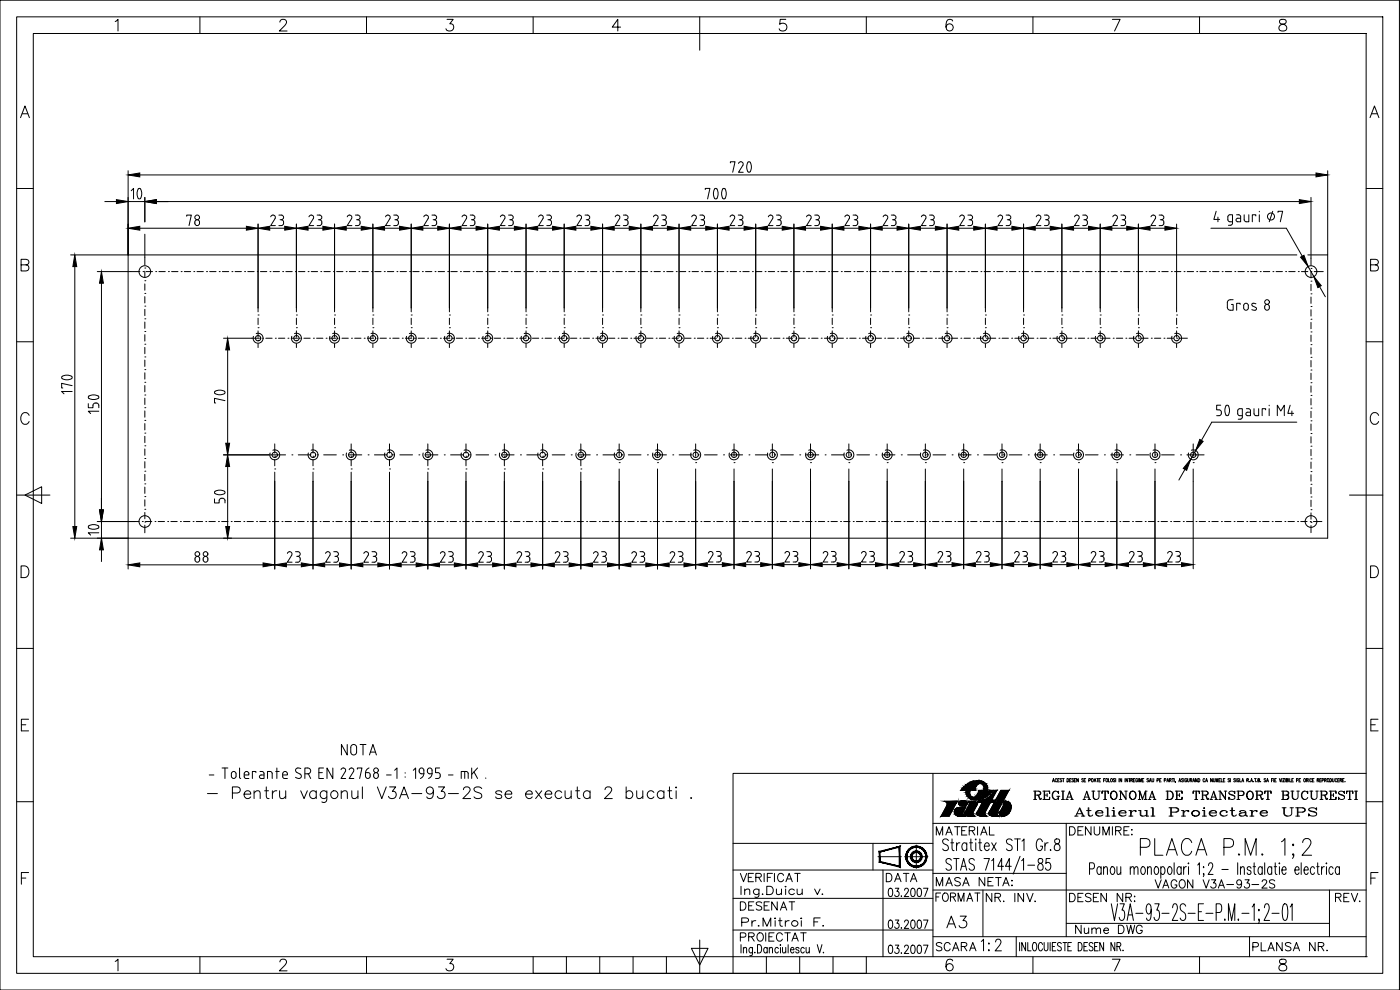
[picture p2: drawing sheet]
<svg xmlns="http://www.w3.org/2000/svg" width="420mm" height="297mm" viewBox="0 0 420 297" stroke-linecap="round" stroke-linejoin="round" font-family="sans-serif">
<defs><g id="words">
<g font-size="10.1">
<text x="218" y="54.3">720</text>
<text x="35.3" y="62.4">10</text>
<text x="208.5" y="62.4">700</text>
<text x="24" y="119.6" transform="rotate(-90 24 119.6)">170</text>
<text x="69.8" y="124.2" transform="rotate(-90 69.8 124.2)">70</text>
<text x="69.8" y="154.2" transform="rotate(-90 69.8 154.2)">50</text>
<text x="341.1" y="258.9">PLACA P.M. 1;2</text>
</g>
<g font-size="9.7">
<text x="31.7" y="125.6" transform="rotate(-90 31.7 125.6)">150</text>
<text x="31.7" y="164.4" transform="rotate(-90 31.7 164.4)">10</text>
</g>
<text font-size="8.4" x="61" y="242">- Pentru vagonul V3A-93-2S se executa 2 bucati .</text>
<g font-size="7.1">
<text x="282.9" y="279.8">A3</text>
<text x="293.2" y="286.5">1:2</text>
</g>
<g font-size="6.6">
<text x="54.7" y="68.8">78</text>
<text x="80.1" y="68.8">23</text>
<text x="91.4" y="68.8">23</text>
<text x="103" y="68.8">23</text>
<text x="114.3" y="68.8">23</text>
<text x="125.9" y="68.8">23</text>
<text x="137.6" y="68.8">23</text>
<text x="148.9" y="68.8">23</text>
<text x="160.5" y="68.8">23</text>
<text x="171.8" y="68.8">23</text>
<text x="183.4" y="68.8">23</text>
<text x="194.7" y="68.8">23</text>
<text x="206.4" y="68.8">23</text>
<text x="218" y="68.8">23</text>
<text x="229.3" y="68.8">23</text>
<text x="240.9" y="68.8">23</text>
<text x="252.2" y="68.8">23</text>
<text x="263.9" y="68.8">23</text>
<text x="275.2" y="68.8">23</text>
<text x="286.8" y="68.8">23</text>
<text x="298.1" y="68.8">23</text>
<text x="309.7" y="68.8">23</text>
<text x="321.4" y="68.8">23</text>
<text x="332.7" y="68.8">23</text>
<text x="344.3" y="68.8">23</text>
<text x="57.1" y="170">88</text>
<text x="85" y="170">23</text>
<text x="96.3" y="170">23</text>
<text x="107.9" y="170">23</text>
<text x="119.6" y="170">23</text>
<text x="130.9" y="170">23</text>
<text x="142.5" y="170">23</text>
<text x="153.8" y="170">23</text>
<text x="165.5" y="170">23</text>
<text x="176.7" y="170">23</text>
<text x="188.4" y="170">23</text>
<text x="199.7" y="170">23</text>
<text x="101.2" y="227.9">NOTA</text>
</g>
<g font-size="6.2">
<text x="211.3" y="169.7">23</text>
<text x="223" y="169.7">23</text>
<text x="234.2" y="169.7">23</text>
<text x="245.9" y="169.7">23</text>
<text x="257.2" y="169.7">23</text>
<text x="268.8" y="169.7">23</text>
<text x="280.1" y="169.7">23</text>
<text x="291.7" y="169.7">23</text>
<text x="303.4" y="169.7">23</text>
<text x="314.7" y="169.7">23</text>
<text x="326.3" y="169.7">23</text>
<text x="337.6" y="169.7">23</text>
<text x="349.2" y="169.7">23</text>
<text x="220.8" y="274.5">DESENAT</text>
</g>
<g font-size="5.7">
<text x="309" y="240.9">REGIA AUTONOMA DE TRANSPORT BUCURESTI</text>
<text x="279.8" y="251.9">MATERIAL</text>
<text x="319.6" y="251.9">DENUMIRE:</text>
<text x="321.4" y="246.2">Atelierul Proiectare UPS</text>
<text x="220.8" y="265.6">VERIFICAT</text>
<text x="264.6" y="265.6">DATA</text>
<text x="279.8" y="267.1">MASA NETA:</text>
<text x="345.4" y="267.8">VAGON V3A-93-2S</text>
<text x="279.8" y="271.6">FORMAT</text>
<text x="294.9" y="271.6">NR. INV.</text>
<text x="319.6" y="271.6">DESEN NR:</text>
<text x="399.7" y="271.6">REV.</text>
<text x="221.2" y="279">Pr.Mitroi F.</text>
<text x="321.7" y="281.2">Nume DWG</text>
<text x="220.8" y="283.6">PROIECTAT</text>
<text x="279.8" y="286.5">SCARA</text>
<text x="374.6" y="286.5">PLANSA NR.</text>
</g>
</g></defs>
<!-- layer: 0 -->
<g fill="none" stroke="#000" stroke-width=".3">
<path d="M0 .1h420v296.9h-420zM5 5.1h410v286.9h-410zM10 10.1h400v276.9h-400zM34.6 6.5l.8-.7v3.5M60 5.1v5M84 6.6l.3-.6 1-.2a.85 .85 0 0 1 .5 1.3l-2 2.2h2.4M110 5.1v5M134.2 5.8h1.8l-1 1.3a1.12 1.12 0 0 1 1.2 1.3 1.12 1.12 0 0 1-1.5 .9l-.5-.2-.4-.5M160 5.1v5M186.2 8.1h-2.5l1.7-2.3v3.5M210 5.1v10M235.8 5.8h-1.6l-.2 1.5a1.23 1.23 0 0 1 1.9 0 1.23 1.23 0 0 1-.3 1.8 1.23 1.23 0 0 1-1.8-.5"/>
<path d="M260 5.1v5M285.9 6.3a1 1 0 0 0-1-.5 1 1 0 0 0-.8 .7 2.53 2.53 0 0 0 .3 2.6 1.09 1.09 0 0 0 1.6-.4 1.09 1.09 0 0 0-.7-1.5 1.09 1.09 0 0 0-1.4 .9M310 5.1v5M333.8 5.8h2.4l-1.7 3.5M360 5.1v5M384.2 6a.7 .7 0 0 0 .3 1.1 1.45 1.45 0 0 1 1.7 1.5 1.22 1.22 0 0 1-1.4 .7 1.22 1.22 0 0 1-1-1.2 1.59 1.59 0 0 1 1.7-1 .7 .7 0 0 0 .3-1.1l-.5-.2zM6.2 35.3l1.3-3.5 1.3 3.5M6.7 34.1h1.6M411.2 35.3l1.3-3.5 1.3 3.5M411.7 34.1h1.6M5 56.6h5M410 56.6h5"/>
<path d="M6.3 79.5l2-.2a.82 .82 0 0 0 0-1.3l-2-.2v3.5h1.5a.92 .92 0 0 0 .9-.9 .92 .92 0 0 0-.9-.9M43.5 77.2v2.3M363.4 68.5h22.6l11.8 20.5M365 63.4l-.7 2.4h1.7M365.5 65.1v1.4M369.9 66.5h-1l-.4-.3v-1.2l.4-.5 1-.1v2.6l-.4 .5-.8 .1M371.1 64.4l.9 .1 .3 .5v1.5h-.8a.53 .53 0 0 1-.6-.5 .53 .53 0 0 1 .6-.5h.8M373.4 64.4v1.8l.4 .3h1v-2.1M376.9 64.8v-.4h-1.1v2.1M377.9 63.4v.2M377.9 64.4v2.1M382 63.4l-1.1 3.1"/>
<path d="M383.5 63.7v-.3h1.4l-.7 3.1M389.2 76.5h-350.8v85h360.1v-85h-6M393.4 77.5v2.1M411.3 79.5l2-.2a.82 .82 0 0 0 0-1.3l-2-.2v3.5h1.5a.92 .92 0 0 0 .9-.9 .92 .92 0 0 0-.9-.9M39.2 81.5h2.8M42.9 81.5h.1M43.5 99.5h.1M43.5 95.7h.1M43.5 91.8h.1M43.5 88h.1M43.5 84.2h.1M43.5 80.4h.1"/>
<path d="M43.5 81.4v1.9M43.5 85.2v1.9M43.5 89v1.9M43.5 92.8v1.9M43.5 96.6v1.9M43.9 81.5h1.9M46.7 81.5h.1M47.7 81.5h1.9M50.5 81.5h.1M51.5 81.5h1.9M54.4 81.5h.1M55.3 81.5h1.9"/>
<path d="M58.2 81.5h.1M59.1 81.5h1.9M62 81.5h.1M62.9 81.5h1.9M65.8 81.5h.1M66.7 81.5h1.9M69.6 81.5h.1M70.5 81.5h2M73.4 81.5h.1M74.4 81.5h1.9M77.2 81.5h.1M77.4 94.5h.1"/>
<path d="M77.4 98.3h.1M77.4 92.4v1.2M77.4 95.5v1.9M77.4 99.3v1.9M78.2 81.5h1.9M81 81.5h.1M82 81.5h1.9M84.8 81.5h.1M85.8 81.5h1.9M88.6 81.5h.1M89 94.5h.1M89 98.3h.1"/>
<path d="M89 92.4v1.2M89 95.5v1.9M89 99.3v1.9M89.6 81.5h1.9M92.5 81.5h.1M93.4 81.5h1.9M96.3 81.5h.1M97.2 81.5h1.9M100.1 81.5h.1M100.4 94.5h.1M100.4 98.3h.1M100.4 92.4v1.2"/>
<path d="M100.4 95.5v1.9M100.4 99.3v1.9M101 81.5h1.9M103.9 81.5h.1M104.8 81.5h1.9M107.7 81.5h.1M108.6 81.5h2M111.5 81.5h.1M111.9 94.5h.1M111.9 98.3h.1M111.9 92.4v1.2M111.9 95.5v1.9"/>
<path d="M111.9 99.3v1.9M112.5 81.5h1.9M115.3 81.5h.1M116.3 81.5h1.9M119.1 81.5h.1M120.1 81.5h1.9M122.9 81.5h.1M123.4 94.5h.1M123.4 98.3h.1M123.4 92.4v1.2M123.4 95.5v1.9M123.4 99.3v1.9"/>
<path d="M123.9 81.5h1.9M126.7 81.5h.1M127.7 81.5h1.9M130.6 81.5h.1M131.5 81.5h1.9M134.4 81.5h.1M134.9 94.5h.1M134.9 98.3h.1M134.9 92.4v1.2M134.9 95.5v1.9M134.9 99.3v1.9M135.3 81.5h1.9"/>
<path d="M138.2 81.5h.1M139.1 81.5h1.9M142 81.5h.1M142.9 81.5h1.9M145.8 81.5h.1M146.4 94.5h.1M146.4 98.3h.1M146.4 92.4v1.2M146.4 95.5v1.9M146.4 99.3v1.9M146.7 81.5h2M149.6 81.5h.1"/>
<path d="M150.6 81.5h1.9M153.4 81.5h.1M154.4 81.5h1.9M157.2 81.5h.1M157.9 94.5h.1M157.9 98.3h.1M157.9 92.4v1.2M157.9 95.5v1.9M157.9 99.3v1.9M158.2 81.5h1.9M161 81.5h.1M162 81.5h1.9"/>
<path d="M164.8 81.5h.1M165.8 81.5h1.9M168.7 81.5h.1M169.3 94.5h.1M169.3 98.3h.1M169.3 92.4v1.2M169.3 95.5v1.9M169.3 99.3v1.9M169.6 81.5h1.9M172.5 81.5h.1M173.4 81.5h1.9M176.3 81.5h.1"/>
<path d="M177.2 81.5h1.9M180.1 81.5h.1M180.8 94.5h.1M180.8 98.3h.1M180.8 92.4v1.2M180.8 95.5v1.9M180.8 99.3v1.9M181 81.5h1.9M183.9 81.5h.1M184.8 81.5h2M187.7 81.5h.1M188.7 81.5h1.9"/>
<path d="M191.5 81.5h.1M192.3 94.5h.1M192.3 98.3h.1M192.3 92.4v1.2M192.3 95.5v1.9M192.3 99.3v1.9M192.5 81.5h1.9M195.3 81.5h.1M196.3 81.5h1.9M199.1 81.5h.1M200.1 81.5h1.9M202.9 81.5h.1"/>
<path d="M203.8 94.5h.1M203.8 98.3h.1M203.8 92.4v1.2M203.8 95.5v1.9M203.8 99.3v1.9M203.9 81.5h1.9M206.8 81.5h.1M207.7 81.5h1.9M210.6 81.5h.1M211.5 81.5h1.9M214.4 81.5h.1M215.3 94.5h.1"/>
<path d="M215.3 98.3h.1M215.3 92.4v1.2M215.3 95.5v1.9M215.3 99.3v1.9M215.3 81.5h1.9M218.2 81.5h.1M219.1 81.5h1.9M222 81.5h.1M222.9 81.5h2M225.8 81.5h.1M226.8 81.5h1.9M226.8 94.5h.1"/>
<path d="M226.8 98.3h.1M226.8 92.4v1.2M226.8 95.5v1.9M226.8 99.3v1.9M229.6 81.5h.1M230.6 81.5h1.9M233.4 81.5h.1M234.4 81.5h1.9M237.2 81.5h.1M238.2 81.5h1.9M238.3 94.5h.1M238.3 98.3h.1"/>
<path d="M238.3 92.4v1.2M238.3 95.5v1.9M238.3 99.3v1.9M241 81.5h.1M242 81.5h1.9M244.9 81.5h.1M245.8 81.5h1.9M248.7 81.5h.1M249.6 81.5h1.9M249.8 94.5h.1M249.8 98.3h.1M249.8 92.4v1.2"/>
<path d="M249.8 95.5v1.9M249.8 99.3v1.9M252.5 81.5h.1M253.4 81.5h1.9M256.3 81.5h.1M257.2 81.5h1.9M260.1 81.5h.1M261 81.5h2M261.3 94.5h.1M261.3 98.3h.1M261.3 92.4v1.2M261.3 95.5v1.9"/>
<path d="M261.3 99.3v1.9M263.9 81.5h.1M264.9 81.5h1.9M267.7 81.5h.1M268.7 81.5h1.9M271.5 81.5h.1M272.5 81.5h1.9M272.7 94.5h.1M272.7 98.3h.1M272.7 92.4v1.2M272.7 95.5v1.9M272.7 99.3v1.9"/>
<path d="M275.3 81.5h.1M276.3 81.5h1.9M279.1 81.5h.1M280.1 81.5h1.9M283 81.5h.1M283.9 81.5h1.9M284.2 94.5h.1M284.2 98.3h.1M284.2 92.4v1.2M284.2 95.5v1.9M284.2 99.3v1.9M286.8 81.5h.1"/>
<path d="M287.7 81.5h1.9M290.6 81.5h.1M291.5 81.5h1.9M294.4 81.5h.1M295.3 81.5h1.9M295.7 94.5h.1M295.7 98.3h.1M295.7 92.4v1.2M295.7 95.5v1.9M295.7 99.3v1.9M298.2 81.5h.1M299.1 81.5h2"/>
<path d="M302 81.5h.1M303 81.5h1.9M305.8 81.5h.1M306.8 81.5h1.9M307.2 94.5h.1M307.2 98.3h.1M307.2 92.4v1.2M307.2 95.5v1.9M307.2 99.3v1.9M309.6 81.5h.1M310.6 81.5h1.9M313.4 81.5h.1"/>
<path d="M314.4 81.5h1.9M317.2 81.5h.1M318.2 81.5h1.9M318.7 94.5h.1M318.7 98.3h.1M318.7 92.4v1.2M318.7 95.5v1.9M318.7 99.3v1.9M321.1 81.5h.1M322 81.5h1.9M324.9 81.5h.1M325.8 81.5h1.9"/>
<path d="M328.7 81.5h.1M329.6 81.5h1.9M330.2 94.5h.1M330.2 98.3h.1M330.2 92.4v1.2M330.2 95.5v1.9M330.2 99.3v1.9M332.5 81.5h.1M333.4 81.5h1.9M336.3 81.5h.1M337.2 81.5h2M340.1 81.5h.1"/>
<path d="M341.1 81.5h1.9M341.7 94.5h.1M341.7 98.3h.1M341.7 92.4v1.2M341.7 95.5v1.9M341.7 99.3v1.9M343.9 81.5h.1M344.9 81.5h1.9M347.7 81.5h.1M348.7 81.5h1.9M351.5 81.5h.1M352.5 81.5h1.9"/>
<path d="M353.1 94.5h.1M353.1 98.3h.1M353.1 92.4v1.2M353.1 95.5v1.9M353.1 99.3v1.9M355.3 81.5h.1M356.3 81.5h1.9M359.2 81.5h.1M360.1 81.5h1.9M363 81.5h.1M363.9 81.5h1.9M366.8 81.5h.1"/>
<path d="M367.7 81.5h1.9M370.1 89.9h-.9a.87 .87 0 0 0-.9 .9v1.4a.89 .89 0 0 0 .9 .9h.9v-1.8h-.5M370.6 81.5h.1M371.5 81.5h1.9M372.2 91.3v-.3h-1.1v2.1M373.4 91.2l.5-.2 .5 .2 .2 1.2a.7 .7 0 0 1-.7 .7 .7 .7 0 0 1-.7-.7zM374.4 81.5h.1M375.3 81.5h2M376.9 92.2a.53 .53 0 0 1 0 .8 .53 .53 0 0 1-.7 .1l-.5-.2M376.9 91.2l-1-.2-.2 .5 1.2 .8M378.2 81.5h.1M379.2 81.5h1.9"/>
<path d="M380.9 92v.4M381 92a.78 .78 0 0 0-1.1-.6 .78 .78 0 0 0-.3 1.2l.4 .4h.5l.5-.6M382 81.5h.1M383 81.5h1.9M385.8 81.5h.1M386.8 81.5h1.9M389.6 81.5h.1M390.6 81.5h1.9M393.4 81.5h.1M393.4 99.6h.1M393.4 95.8h.1M393.4 92h.1"/>
<path d="M393.4 88.2h.1M393.4 84.4h.1M393.4 80.5h.1M393.4 81.5v1.9M393.4 85.3v1.9M393.4 89.1v1.9M393.4 92.9v1.9M393.4 96.7v1.9M394.4 81.5h2.7M5 102.5h5M43.5 118.5h.1M43.5 114.7h.1"/>
<path d="M43.5 110.9h.1M43.5 107.1h.1M43.5 103.3h.1M43.5 100.4v1.9M43.5 104.2v1.9M43.5 108v1.9M43.5 111.9v1.9M43.5 115.7v1.9M43.5 119.5v1.9M75.6 101.5h2.3M77.4 102.1h.1M77.4 103.1v1.2"/>
<path d="M78.8 101.5h.1M79.8 101.5h1.9M82.6 101.5h.1M83.6 101.5h1.9M86.4 101.5h.1M87.4 101.5h1.9M89 102.1h.1M89 103.1v1.2M90.2 101.5h.1M91.2 101.5h1.9M94.1 101.5h.1M95 101.5h1.9"/>
<path d="M97.9 101.5h.1M98.8 101.5h1.9M100.4 102.1h.1M100.4 103.1v1.2M101.7 101.5h.1M102.6 101.5h1.9M105.5 101.5h.1M106.4 101.5h1.9M109.3 101.5h.1M110.2 101.5h2M111.9 102.1h.1M111.9 103.1v1.2"/>
<path d="M113.1 101.5h.1M114.1 101.5h1.9M116.9 101.5h.1M117.9 101.5h1.9M120.7 101.5h.1M121.7 101.5h1.9M123.4 102.1h.1M123.4 103.1v1.2M124.5 101.5h.1M125.5 101.5h1.9M128.3 101.5h.1M129.3 101.5h1.9"/>
<path d="M132.2 101.5h.1M133.1 101.5h1.9M134.9 102.1h.1M134.9 103.1v1.2M136 101.5h.1M136.9 101.5h1.9M139.8 101.5h.1M140.7 101.5h1.9M143.6 101.5h.1M144.5 101.5h1.9M146.4 102.1h.1M146.4 103.1v1.2"/>
<path d="M147.4 101.5h.1M148.3 101.5h2M151.2 101.5h.1M152.2 101.5h1.9M155 101.5h.1M156 101.5h1.9M157.9 102.1h.1M157.9 103.1v1.2M158.8 101.5h.1M159.8 101.5h1.9M162.6 101.5h.1M163.6 101.5h1.9"/>
<path d="M166.4 101.5h.1M167.4 101.5h1.9M169.3 102.1h.1M169.3 103.1v1.2M170.3 101.5h.1M171.2 101.5h1.9M174.1 101.5h.1M175 101.5h1.9M177.9 101.5h.1M178.8 101.5h1.9M180.8 102.1h.1M180.8 103.1v1.2"/>
<path d="M181.7 101.5h.1M182.6 101.5h1.9M185.5 101.5h.1M186.4 101.5h2M189.3 101.5h.1M190.3 101.5h1.9M192.3 102.1h.1M192.3 103.1v1.2M193.1 101.5h.1M194.1 101.5h1.9M196.9 101.5h.1M197.9 101.5h1.9"/>
<path d="M200.7 101.5h.1M201.7 101.5h1.9M203.8 102.1h.1M203.8 103.1v1.2M204.5 101.5h.1M205.5 101.5h1.9M208.4 101.5h.1M209.3 101.5h1.9M212.2 101.5h.1M213.1 101.5h1.9M215.3 102.1h.1M215.3 103.1v1.2"/>
<path d="M216 101.5h.1M216.9 101.5h1.9M219.8 101.5h.1M220.7 101.5h1.9M223.6 101.5h.1M224.5 101.5h2M226.8 102.1h.1M226.8 103.1v1.2M227.4 101.5h.1M228.4 101.5h1.9M231.2 101.5h.1M232.2 101.5h1.9"/>
<path d="M235 101.5h.1M236 101.5h1.9M238.3 102.1h.1M238.3 103.1v1.2M238.8 101.5h.1M239.8 101.5h1.9M242.6 101.5h.1M243.6 101.5h1.9M246.5 101.5h.1M247.4 101.5h1.9M249.8 102.1h.1M249.8 103.1v1.2"/>
<path d="M250.3 101.5h.1M251.2 101.5h1.9M254.1 101.5h.1M255 101.5h1.9M257.9 101.5h.1M258.8 101.5h1.9M261.3 102.1h.1M261.3 103.1v1.2M261.7 101.5h.1M262.6 101.5h2M265.5 101.5h.1M266.5 101.5h1.9"/>
<path d="M269.3 101.5h.1M270.3 101.5h1.9M272.7 102.1h.1M272.7 103.1v1.2M273.1 101.5h.1M274.1 101.5h1.9M276.9 101.5h.1M277.9 101.5h1.9M280.7 101.5h.1M281.7 101.5h1.9M284.2 102.1h.1M284.2 103.1v1.2"/>
<path d="M284.6 101.5h.1M285.5 101.5h1.9M288.4 101.5h.1M289.3 101.5h1.9M292.2 101.5h.1M293.1 101.5h1.9M295.7 102.1h.1M295.7 103.1v1.2M296 101.5h.1M296.9 101.5h1.9M299.8 101.5h.1M300.7 101.5h2"/>
<path d="M303.6 101.5h.1M304.6 101.5h1.9M307.2 102.1h.1M307.2 103.1v1.2M307.4 101.5h.1M308.4 101.5h1.9M311.2 101.5h.1M312.2 101.5h1.9M315 101.5h.1M316 101.5h1.9M318.7 102.1h.1M318.7 103.1v1.2"/>
<path d="M318.8 101.5h.1M319.8 101.5h1.9M322.7 101.5h.1M323.6 101.5h1.9M326.5 101.5h.1M327.4 101.5h1.9M330.2 102.1h.1M330.2 103.1v1.2M330.3 101.5h.1M331.2 101.5h1.9M334.1 101.5h.1M335 101.5h1.9"/>
<path d="M337.9 101.5h.1M338.8 101.5h2M341.7 102.1h.1M341.7 103.1v1.2M341.7 101.5h.1M342.7 101.5h1.9M345.5 101.5h.1M346.5 101.5h1.9M349.3 101.5h.1M350.3 101.5h1.9M353.1 102.1h.1M353.1 103.1v1.2"/>
<path d="M353.1 101.5h.1M354.1 101.5h2.3M393.4 118.6h.1M393.4 114.8h.1M393.4 111h.1M393.4 107.2h.1M393.4 103.4h.1M393.4 100.5v2M393.4 104.4v1.9M393.4 108.2v1.9M393.4 112v1.9M393.4 115.8v1.9"/>
<path d="M393.4 119.6v1.9M410 102.5h5M8.7 124.6a1.29 1.29 0 0 0-1.4-.8 1.29 1.29 0 0 0-1.1 1.3 1.54 1.54 0 0 0 .4 1.7 1.54 1.54 0 0 0 1.6 .3l.5-.6M43.5 137.6h.1M43.5 133.8h.1M43.5 129.9h.1M43.5 126.1h.1M43.5 122.3h.1M43.5 123.3v1.9M43.5 127.1v1.9M43.5 130.9v1.9M43.5 134.7v1.9"/>
<path d="M43.5 138.5v1.9M80.6 136.5h5.1M82.5 136.9h.1M82.5 133.2v2.7M82.5 137.9v1.9M87.6 136.5h.1M89.5 136.5h3.8M93.9 136.9h.1M93.9 133.2v2.7M93.9 137.9v1.9M95.2 136.5h.1M97.1 136.5h3.8"/>
<path d="M102.8 136.5h.1M104.8 136.5h3.8M105.4 136.9h.1M105.4 133.2v2.7M105.4 137.9v1.9M110.5 136.5h.1M112.4 136.5h3.8M116.9 136.9h.1M116.9 133.2v2.7M116.9 137.9v1.9M118.1 136.5h.1M120 136.5h3.8"/>
<path d="M125.7 136.5h.1M127.6 136.5h3.8M128.4 136.9h.1M128.4 133.2v2.7M128.4 137.9v1.9M133.3 136.5h.1M135.2 136.5h3.8M139.8 136.9h.1M139.8 133.2v2.7M139.8 137.9v1.9M140.9 136.5h.1M142.9 136.5h3.8"/>
<path d="M148.6 136.5h.1M150.5 136.5h3.8M151.4 136.9h.1M151.4 133.2v2.7M151.4 137.9v1.9M156.2 136.5h.1M158.1 136.5h3.8M162.9 136.9h.1M162.9 133.2v2.7M162.9 137.9v1.9M163.8 136.5h.1M165.7 136.5h3.8"/>
<path d="M171.4 136.5h.1M173.3 136.5h3.8M174.3 136.9h.1M174.3 133.2v2.7M174.3 137.9v1.9M179 136.5h.1M181 136.5h3.8M185.8 138.8h.1M185.8 133.2v3.7M186.7 136.5h.1M188.6 136.5h3.8M194.3 136.5h.1"/>
<path d="M196.2 136.5h3.8M197.3 138.8h.1M197.3 133.2v3.7M201.9 136.5h.1M203.8 136.5h3.8M208.8 138.8h.1M208.8 133.2v3.7M209.5 136.5h.1M211.4 136.5h3.8M217.1 136.5h.1M219.1 136.5h3.8M220.3 138.8h.1"/>
<path d="M220.3 133.2v3.7M224.8 136.5h.1M226.7 136.5h3.8M231.8 138.8h.1M231.8 133.2v3.7M232.4 136.5h.1M234.3 136.5h3.8M240 136.5h.1M241.9 136.5h3.8M243.2 138.8h.1M243.2 133.2v3.7M247.6 136.5h.1"/>
<path d="M249.5 136.5h3.8M254.8 138.8h.1M254.8 133.2v3.7M255.2 136.5h.1M257.2 136.5h3.8M262.9 136.5h.1M264.8 136.5h3.8M266.3 138.8h.1M266.3 133.2v3.7M270.5 136.5h.1M272.4 136.5h3.8M277.7 138.8h.1"/>
<path d="M277.7 133.2v3.7M278.1 136.5h.1M280 136.5h3.8M285.7 136.5h.1M287.6 136.5h3.8M289.2 138.8h.1M289.2 133.2v3.7M293.3 136.5h.1M295.3 136.5h3.8M300.7 138.8h.1M300.7 133.2v3.7M301 136.5h.1"/>
<path d="M302.9 136.5h3.8M308.6 136.5h.1M310.5 136.5h3.8M312.2 138.8h.1M312.2 133.2v3.7M316.2 136.5h.1M318.1 136.5h3.8M323.7 138.8h.1M323.7 133.2v3.7M323.8 136.5h.1M325.7 136.5h3.8M331.4 136.5h.1"/>
<path d="M333.4 136.5h3.8M335.2 138.8h.1M335.2 133.2v3.7M339.1 136.5h.1M341 136.5h3.8M346.6 138.8h.1M346.6 133.2v3.7M346.7 136.5h.1M348.6 136.5h3.8M354.3 136.5h.1M356.2 136.5h5.2M358.1 138.8h.1"/>
<path d="M358.1 133.2v3.7M366.4 121.6h-1.3v1.4h1l.5 .7M366.5 123.7v.3M366.6 124l-.5 .7h-1M367.9 121.7l.4-.1a2.12 2.12 0 0 1 0 3.1 2.29 2.29 0 0 1-.4-3zM372.8 124.7h-1l-.3-.4v-1.1l.3-.5 1-.1v2.6l-.3 .5-.9 .1M374.1 122.6l.8 .1 .4 .5v1.5h-.9a.52 .52 0 0 1-.5-.5 .52 .52 0 0 1 .5-.5h.9M376.3 122.6l.1 1.7 .6 .4h.7v-2.1M379.8 123v-.4h-1v2.1M380.9 121.6v.1M380.9 122.6v2.1M383.3 124.7v-3.1l1.1 1.7 1-1.7v3.1"/>
<path d="M387.2 121.6l-.7 2.4h1.7M387.7 123.3v1.4M389.2 126.7h-25.5l-9.9 17.3M393.4 137.7h.1M393.4 133.9h.1M393.4 130.1h.1M393.4 126.3h.1M393.4 122.5h.1M393.4 123.4v1.9M393.4 127.2v1.9M393.4 131v1.9M393.4 134.8v1.9"/>
<path d="M393.4 138.6v1.9M413.7 124.6a1.28 1.28 0 0 0-1.4-.8 1.28 1.28 0 0 0-1.1 1.3 1.53 1.53 0 0 0 .4 1.7 1.53 1.53 0 0 0 1.6 .3l.5-.6M5 148.5h10M7.5 148.5l5-2.5v5.1zM39.2 156.5h2.6M42.7 156.5h.1M43.5 156.6h.1M43.5 152.8h.1M43.5 149h.1M43.5 145.2h.1M43.5 141.4h.1M43.5 142.3v1.9"/>
<path d="M43.5 146.1v1.9M43.5 150v1.9M43.5 153.8v1.9M43.5 157.6v2.3M43.7 156.5h1.9M46.5 156.5h.1M47.5 156.5h1.9M50.3 156.5h.1M51.3 156.5h1.9M54.1 156.5h.1M55.1 156.5h1.9M57.9 156.5h.1"/>
<path d="M74.1 156.5h1.9M77 156.5h.1M77.9 156.5h2M80.8 156.5h.1M81.8 156.5h1.9M82.5 140.7h.1M82.5 141.7v2.7M84.6 156.5h.1M85.6 156.5h1.9M88.4 156.5h.1M89.4 156.5h1.9M92.2 156.5h.1"/>
<path d="M93.2 156.5h1.9M93.9 140.7h.1M93.9 141.7v2.7M96 156.5h.1M97 156.5h1.9M99.9 156.5h.1M100.8 156.5h1.9M103.7 156.5h.1M104.6 156.5h1.9M105.4 140.7h.1M105.4 141.7v2.7M107.5 156.5h.1"/>
<path d="M108.4 156.5h1.9M111.3 156.5h.1M112.2 156.5h1.9M115.1 156.5h.1M116 156.5h2M116.9 140.7h.1M116.9 141.7v2.7M118.9 156.5h.1M119.9 156.5h1.9M122.7 156.5h.1M123.7 156.5h1.9M126.5 156.5h.1"/>
<path d="M127.5 156.5h1.9M128.4 140.7h.1M128.4 141.7v2.7M130.3 156.5h.1M131.3 156.5h1.9M134.1 156.5h.1M135.1 156.5h1.9M138 156.5h.1M138.9 156.5h1.9M139.8 140.7h.1M139.8 141.7v2.7M141.8 156.5h.1"/>
<path d="M142.7 156.5h1.9M145.6 156.5h.1M146.5 156.5h1.9M149.4 156.5h.1M150.3 156.5h1.9M151.4 140.7h.1M151.4 141.7v2.7M153.2 156.5h.1M154.1 156.5h2M157 156.5h.1M158 156.5h1.9M160.8 156.5h.1"/>
<path d="M161.8 156.5h1.9M162.9 140.7h.1M162.9 141.7v2.7M164.6 156.5h.1M165.6 156.5h1.9M168.4 156.5h.1M169.4 156.5h1.9M172.2 156.5h.1M173.2 156.5h1.9M174.3 140.7h.1M174.3 141.7v2.7M176.1 156.5h.1"/>
<path d="M177 156.5h1.9M179.9 156.5h.1M180.8 156.5h1.9M183.7 156.5h.1M184.6 156.5h1.9M185.8 140.7v3.7M187.5 156.5h.1M188.4 156.5h1.9M191.3 156.5h.1M192.2 156.5h2M195.1 156.5h.1M196.1 156.5h1.9"/>
<path d="M197.3 140.7v3.7M198.9 156.5h.1M199.9 156.5h1.9M202.7 156.5h.1M203.7 156.5h1.9M206.5 156.5h.1M207.5 156.5h1.9M208.8 140.7v3.7M210.3 156.5h.1M211.3 156.5h1.9M214.2 156.5h.1M215.1 156.5h1.9"/>
<path d="M218 156.5h.1M218.9 156.5h1.9M220.3 140.7v3.7M221.8 156.5h.1M222.7 156.5h1.9M225.6 156.5h.1M226.5 156.5h1.9M229.4 156.5h.1M230.3 156.5h2M231.8 140.7v3.7M233.2 156.5h.1M234.2 156.5h1.9"/>
<path d="M237 156.5h.1M238 156.5h1.9M240.8 156.5h.1M241.8 156.5h1.9M243.2 140.7v3.7M244.6 156.5h.1M245.6 156.5h1.9M248.4 156.5h.1M249.4 156.5h1.9M252.3 156.5h.1M253.2 156.5h1.9M254.8 140.7v3.7"/>
<path d="M256.1 156.5h.1M257 156.5h1.9M259.9 156.5h.1M260.8 156.5h1.9M263.7 156.5h.1M264.6 156.5h1.9M266.3 140.7v3.7M267.5 156.5h.1M268.4 156.5h2M271.3 156.5h.1M272.3 156.5h1.9M275.1 156.5h.1"/>
<path d="M276.1 156.5h1.9M277.7 140.7v3.7M278.9 156.5h.1M279.9 156.5h1.9M282.7 156.5h.1M283.7 156.5h1.9M286.5 156.5h.1M287.5 156.5h1.9M289.2 140.7v3.7M290.4 156.5h.1M291.3 156.5h1.9M294.2 156.5h.1"/>
<path d="M295.1 156.5h1.9M298 156.5h.1M298.9 156.5h1.9M300.7 140.7v3.7M301.8 156.5h.1M302.7 156.5h1.9M305.6 156.5h.1M306.5 156.5h2M309.4 156.5h.1M310.4 156.5h1.9M312.2 140.7v3.7M313.2 156.5h.1"/>
<path d="M314.2 156.5h1.9M317 156.5h.1M318 156.5h1.9M320.8 156.5h.1M321.8 156.5h1.9M323.7 140.7v3.7M324.6 156.5h.1M325.6 156.5h1.9M328.5 156.5h.1M329.4 156.5h1.9M332.3 156.5h.1M333.2 156.5h1.9"/>
<path d="M335.2 140.7v3.7M336.1 156.5h.1M337 156.5h1.9M339.9 156.5h.1M340.8 156.5h1.9M343.7 156.5h.1M344.6 156.5h2M346.6 140.7v3.7M347.5 156.5h.1M348.5 156.5h1.9M351.3 156.5h.1M352.3 156.5h1.9"/>
<path d="M355.1 156.5h.1M356.1 156.5h1.9M358.1 140.7v3.7M358.9 156.5h.1M359.9 156.5h1.9M362.7 156.5h.1M363.7 156.5h1.9M366.6 156.5h.1M367.5 156.5h1.9M370.4 156.5h.1M371.3 156.5h1.9M374.2 156.5h.1"/>
<path d="M375.1 156.5h1.9M378 156.5h.1M378.9 156.5h1.9M381.8 156.5h.1M382.7 156.5h2M385.6 156.5h.1M386.6 156.5h1.9M389.4 156.5h.1M390.4 156.5h1.9M393.2 156.5h.1M393.4 156.7h.1M393.4 152.9h.1"/>
<path d="M393.4 149.1h.1M393.4 145.3h.1M393.4 141.5h.1M393.4 142.4v2M393.4 146.3v1.9M393.4 150.1v1.9M393.4 153.9v1.9M393.4 157.7v2.1M394.2 156.5h2.5M405 148.5h10M6.3 169.8h1.2a1.87 1.87 0 0 1 1.2 1.7 1.87 1.87 0 0 1-1.2 1.8h-1.2zM411.3 169.8h1.2a1.87 1.87 0 0 1 1.2 1.7 1.87 1.87 0 0 1-1.2 1.8h-1.2z"/>
<path d="M5 194.5h5M410 194.5h5M6.4 217.5h1.3M8.6 215.8h-2.2v3.5h2.2M411.4 217.5h1.3M413.6 215.8h-2.2v3.5h2.2M66.6 230.4h1.8M67.5 230.4v3.2M69.4 232.9v-.7a.7 .7 0 0 1 .7-.7 .7 .7 0 0 1 .7 .7v.7M71.9 230.4v2.8M74.7 232.2v.3h-1.4M74.7 232.2a.7 .7 0 0 0-.7-.7 .7 .7 0 0 0-.7 .7v.9"/>
<path d="M76.8 231.8v-.3h-1.1v2.1M78 231.5h.9l.3 .6v1.5h-.8M80.3 233.6v-2.1h1l.3 .3 .1 1.8M82.7 231.5h1.1M83.1 230.4v3.2M86.2 232.2v.3h-1.4M86.3 232.2a.7 .7 0 0 0-.7-.7 .7 .7 0 0 0-.8 .7v.9M89.4 230.4l.9 .2M89.4 230.4a.7 .7 0 0 0-.7 .6 .7 .7 0 0 0 .4 .7l1 .5a.7 .7 0 0 1 .3 .8 .7 .7 0 0 1-.7 .6M91.5 232.2h.9a.87 .87 0 0 0 .8-.9 .87 .87 0 0 0-.8-.9h-.9v3.2M92.5 232.2l.7 1.4M95.7 231.8h1"/>
<path d="M97.1 230.4h-1.4v3.2h1.4M99.9 230.4v3.2l-1.8-3.2v3.2M102.3 230.9a.71 .71 0 0 1 1-.4 .71 .71 0 0 1 .3 1l-1.3 2.1h1.4M104.8 230.9a.71 .71 0 0 1 1-.4 .71 .71 0 0 1 .3 1l-1.3 2.1h1.4M107.2 230.8v-.4h1.4l-.7 3.2M109.7 231.8l1.1 .1 .3 .6M109.7 231.8v1.1M110.7 230.4l-.8 .7-.2 .7M112.1 232.5a.7 .7 0 0 1 .7-.7 .7 .7 0 0 1 .7 .7M118.4 231.1l.7-.7v3.2M121.6 231.8v.2M124 231.1l.7-.7v3.2"/>
<path d="M125.8 231.1a.7 .7 0 0 1 .7-.7 .7 .7 0 0 1 .7 .7M125.8 231.1l.2 .9 1.2 .2M127.2 231.1a1.94 1.94 0 0 1-1.1 2.5M128.3 231.1v.4M128.3 231.1a.7 .7 0 0 1 .7-.7 .7 .7 0 0 1 .7 .7M128.3 231.5l.4 .6 1 .1M129.7 231.1a1.94 1.94 0 0 1-1.1 2.5M131.9 230.4h-1.2v1.4l1 .1 .4 .6M138.4 233.6v-2.1l1.9 .2 .2 1.9M139.5 231.5v2.1M141.6 230.4v3.2M142.2 231.6l1.1 2"/>
<path d="M143.3 230.4l-1.7 1.9M280 232v55M288.3 237.1h1.2M289.3 236l-.3 .3M290.4 236.2a2.34 2.34 0 0 0 1.5 3.7M291.1 237.1a1.48 1.48 0 0 0 .6 2M291.7 239.2h.2M291.8 236.2l-.1 .9h.9v-.4M291.9 239.2l.4 .1M292.7 236.4l-.1 .3M292.7 236.3v.1M293.2 234.3l-1.3 .1-1.2 .5"/>
<path d="M293.2 234.3l1.5 .2 1 .6M293.6 238l-.5 .9-.8 .4M293.6 238h.1M293.6 237.9v.1M293.6 237.9h.1M293.7 237.1h1l-.2 1M293.7 237.6l-.1 .3M293.7 237.1v.5M293.7 237.6h.1M293.7 235.1l-1 1.2M294.1 235l-.4 .1M294.1 235l.6 .2a1.37 1.37 0 0 1 .7 1.5"/>
<path d="M295.4 236.7l-.1 .4M295.7 235.1l.2 .2M295.7 239.8l-1 .4-1.4 .2M295.9 235.3l.5 1-.1 .8M296.3 237.1l-.4 1M296.8 237.1h1.3M297 238.9l1.6-1.8h.5l-1.5 3h1.4l-.4 .7h-1.4l-1.6 3 .1 .7 .5 .4h-1.7a1.01 1.01 0 0 1-1.2-1.2l1.5-2.9h-1.4M297.5 237.8h.1M300.4 237.1h2.4l-3.6 6.7 .1 .7 .5 .4h-1.7a1 1 0 0 1-1.2-1.2l1.3-2.6h.6l.8-1.4h-.6zM315.9 234.6l.3-1 .3 1M316 234.3h.3M317.2 233.8a.29 .29 0 0 0-.3-.2 .29 .29 0 0 0-.2 .4v.2a.29 .29 0 0 0 .2 .4 .29 .29 0 0 0 .3-.2"/>
<path d="M317.4 234.1h.3M317.9 233.6h-.5v1M318.7 233.7h-.6l.5 .5a.27 .27 0 0 1-.1 .4 .27 .27 0 0 1-.4-.2M318.9 233.6h.5M319.1 233.6v1M320.2 233.6a.5 .5 0 0 1 .6 .5 .5 .5 0 0 1-.6 .5zM321 234.1h.3M321.5 233.6h-.5v1M322.2 233.7h-.5l.4 .5a.27 .27 0 0 1 0 .4 .27 .27 0 0 1-.4-.2M322.4 234.1h.3M322.9 233.6h-.5v1M323.6 233.6v1l-.5-1v1"/>
<path d="M325.1 233.7h-.5l.5 .5a.27 .27 0 0 1-.1 .4 .27 .27 0 0 1-.4-.2M325.4 234.1h.3M325.8 233.6h-.4v1M326.8 234.1h.4v-.5h-.4v1M327.7 233.6h.1a.48 .48 0 0 1 .3 .5 .48 .48 0 0 1-.4 .4zM328.3 234.6l.3-1 .3 1M328.5 234.3h.3M329.2 233.6h.5M329.4 233.6v1M329.8 234.1h.3M330.3 233.6h-.5v1M331.2 234.1h.3"/>
<path d="M331.7 233.6h-.5v1M332 233.6h.1a.48 .48 0 0 1 .4 .5 .48 .48 0 0 1-.5 .4zM332.7 233.6v1h.4M333.4 233.6h.1a.48 .48 0 0 1 .4 .5 .48 .48 0 0 1-.5 .4zM334.6 233.7h-.5l.4 .5a.27 .27 0 0 1 0 .4 .27 .27 0 0 1-.4-.2M334.8 233.6v1M335.8 233.6v1M336.6 233.6v1l-.5-1v1M337.6 233.6v1M338.4 233.6v1l-.5-1v1M338.7 233.6h.5M339 233.6v1"/>
<path d="M339.4 234.1l.4-.1v-.4h-.4v1M339.6 234.1l.3 .5M340.2 234.1h.3M340.6 233.6h-.4v1M341.4 233.8a.29 .29 0 0 0-.3-.2 .29 .29 0 0 0-.2 .4v.2a.29 .29 0 0 0 .2 .4 .29 .29 0 0 0 .3-.4h-.2M341.6 233.6v1M341.9 234.6v-1l.3 1 .3-1v1M342.8 234.1h.3M343.3 233.6h-.5v1M344.7 233.7h-.5l.4 .5a.27 .27 0 0 1 0 .4 .27 .27 0 0 1-.4-.2M344.9 234.6l.3-1 .3 1M345 234.3h.4"/>
<path d="M345.7 233.6v.7l.3 .3 .3-.3v-.7M347.2 234.1h.5v-.5h-.5v1M348 234.1h.3M348.5 233.6h-.5v1M349.4 234.1h.5v-.5h-.5v1M350.2 234.6l.3-1 .3 1M350.3 234.3h.4M351 234.1l.4-.1v-.4h-.4v1M351.2 234.1l.3 .5M351.8 233.6h.5M352 233.6v1M352.4 233.6v1"/>
<path d="M353.8 234.6l.3-1 .3 1M353.9 234.3h.4M355.1 233.7h-.5l.4 .5a.27 .27 0 0 1 0 .4 .27 .27 0 0 1-.4-.2M355.3 233.6v1M356.2 233.8a.29 .29 0 0 0-.4-.2 .29 .29 0 0 0-.2 .4v.2a.29 .29 0 0 0 .3 .4 .29 .29 0 0 0 .3-.4h-.2M356.4 233.6v.7l.2 .3 .3-.2v-.8M357.2 234.1l.4-.1v-.4h-.4v1M357.4 234.1l.3 .5M358 234.6l.3-1 .2 1M358.1 234.3h.3M359.3 233.6v1l-.5-1v1M359.6 233.6a.5 .5 0 0 1 .5 .5 .5 .5 0 0 1-.5 .5z"/>
<path d="M361.6 233.8a.29 .29 0 0 0-.4-.2 .29 .29 0 0 0-.2 .4v.2a.29 .29 0 0 0 .2 .4 .29 .29 0 0 0 .4-.2M361.8 234.6l.3-1 .3 1M361.9 234.3h.4M363.8 233.6v1l-.5-1v1M364.1 233.6l.2 1 .3-.2v-.8M364.9 234.6v-1l.3 1 .3-1v1M365.8 234.1h.3M366.3 233.6h-.5v1M366.5 233.6v1h.5M367.1 234.1h.3M367.6 233.6h-.5v1M369 233.7h-.5l.5 .5a.27 .27 0 0 1-.1 .4 .27 .27 0 0 1-.4-.2"/>
<path d="M369.3 233.6v1M370.8 233.7h-.5l.4 .5a.27 .27 0 0 1 0 .4 .27 .27 0 0 1-.4-.2M371 233.6v1M371.8 233.8a.29 .29 0 0 0-.3-.2 .29 .29 0 0 0-.2 .4v.2a.29 .29 0 0 0 .3 .4 .29 .29 0 0 0 .2-.4h-.1M372.1 233.6v1h.4M372.7 234.6l.3-1 .3 1M372.8 234.3h.4M374.2 234.1l.4-.1 .1-.3-.5-.1v1M374.4 234.1l.3 .5M375.3 234.6l.3-1 .3 1M375.4 234.3h.4M376.5 233.6h.5"/>
<path d="M376.8 233.6v1M377.5 234.1l.5-.1v-.3l-.5-.1v1l.5-.1-.1-.4M379.9 233.7h-.5l.4 .5a.27 .27 0 0 1 0 .4 .27 .27 0 0 1-.4-.2M380.1 234.6l.3-1 .3 1M380.2 234.3h.4M381.6 234.1h.3M382.1 233.6h-.5v1M382.3 233.6v1M382.6 234.1h.2M383 233.6h-.4v1M383.9 233.6l.3 1 .3-1M384.7 233.6v1"/>
<path d="M385 233.6h.5l-.5 1h.5M385.7 233.6v1M386 234.1l.4-.1 .1-.3-.5-.1v1l.5-.1-.2-.4M386.8 233.6v1M387.1 233.6v1h.4M387.7 234.1h.3M388.2 233.6h-.5v1M389.1 234.1h.4l.1-.4-.5-.1v1M389.9 234.1h.2M390.3 233.6h-.4v1M391.4 233.6h.1a.48 .48 0 0 1 .4 .5 .48 .48 0 0 1-.5 .4zM392.1 234.1l.4-.1v-.3l-.4-.1v1"/>
<path d="M392.3 234.1l.3 .5M392.8 233.6v1M393.7 233.8a.29 .29 0 0 0-.4-.2 .29 .29 0 0 0-.2 .4v.2a.29 .29 0 0 0 .2 .4 .29 .29 0 0 0 .4-.2M393.9 234.1h.3M394.4 233.6h-.5v1M395.3 234.1l.4-.1v-.4h-.4v1M395.5 234.1l.3 .5M396.1 234.1h.3M396.5 233.6h-.4v1M396.8 234.1h.4v-.4l-.4-.1v1M397.5 234.1l.5-.1v-.3l-.5-.1v1M397.8 234.1l.2 .5"/>
<path d="M398.4 233.6h.1a.48 .48 0 0 1 .4 .5 .48 .48 0 0 1-.5 .4zM399.1 233.6a.5 .5 0 0 1 .5 .5 .5 .5 0 0 1-.5 .5zM399.9 233.6v.7l.2 .3 .3-.2v-.8M401.2 233.8a.29 .29 0 0 0-.3-.2 .29 .29 0 0 0-.2 .4v.2a.29 .29 0 0 0 .2 .4 .29 .29 0 0 0 .3-.2M401.5 234.1h.2M401.9 233.6h-.4v1M402.2 234.1l.4-.1v-.3l-.4-.1v1M402.4 234.1l.3 .5M402.9 234.1h.3M403.4 233.6h-.5v1M410 232h-190v60M5 240.5h5"/>
<path d="M220 253h60M262 253v8M263.5 257h7M271.5 257h7M275 253.5v7M280 247h130M283.3 240.4h4.1M284.6 252.2a.87 .87 0 0 0-1.1-.5 .87 .87 0 0 0-.5 1.2l1.1 .6a.92 .92 0 0 1 .3 1.5 .92 .92 0 0 1-1.5-.3M285.5 258.1a.83 .83 0 0 0-1.3-.4 .83 .83 0 0 0 .2 1.4l.7 .3a.88 .88 0 0 1 .2 1.5 .88 .88 0 0 1-1.4-.3M285.7 251.7v2.8l.1 .5 .5 .2M286.2 257.6h1.6M286.9 241.1l-2 3.8h-2.5l1.8-3.2"/>
<path d="M287 257.6v3.5M287.1 252.9v2.3M288.6 259.9h1.2M289.2 243.4l.7-1.3-2.2 .2a1.29 1.29 0 0 0-1.2 1.3 1.29 1.29 0 0 0 1.3 1.3h2l-.7-.4M290.1 253.4l-.5-.5a1.19 1.19 0 0 0-.9 1.1 1.19 1.19 0 0 0 .9 1.2l.5-.5M290.1 252.9v2.3M290.5 240.4h1.4M290.6 240.4l.2 .3 .2 .5-1.4 2.5a1 1 0 0 0 1.2 1.2h1.8l-.5-.4-.2-.5 1.2-2.4M291.4 251.7v2.8l.1 .5 .5 .2M292.4 258.1a.82 .82 0 0 0-1.1-.5 .82 .82 0 0 0-.4 1.2l1.1 .6a.88 .88 0 0 1 .2 1.5 .88 .88 0 0 1-1.4-.3M292.8 252.9v2.3M294.1 251.7v2.8l.1 .5 .5 .2"/>
<path d="M295.3 257.6h1.6l-1.1 3.5M295.4 253.9h1.5v-.4a.68 .68 0 0 0-1.1-.5 1.28 1.28 0 0 0 .6 2.2l.5-.5M297.6 258.3l.6-.7v3.5M297.6 252.9l1.4 2.3M299 252.9l-1.4 2.3M301.2 259.9h-1.7l1.1-2.3v3.5M301.2 240.4a1.99 1.99 0 0 1 2.1 1.1 1.99 1.99 0 0 1-.4 2.3l-.8 .8a1.86 1.86 0 0 1-1.8 .1M301.3 241.5l-1.4 2.5 .4 .7M303.5 259.9h-1.7l1.1-2.3v3.5M303.8 252.2a.87 .87 0 0 0-1.2-.5 .87 .87 0 0 0-.4 1.2l1.1 .6a.92 .92 0 0 1 .2 1.5 .92 .92 0 0 1-1.5-.3M304.5 251.7h1.7M305.4 251.7v3.5"/>
<path d="M306.1 256.9l-2 5.4M306.6 258.3l.6-.7v3.5M306.7 252.4l.6-.7v3.5M308.5 259.6h2M311.7 257.8a.86 .86 0 0 0 .7 1.3 .99 .99 0 0 1 .7 1.3 .99 .99 0 0 1-1.4 .5 1.4 1.4 0 0 1 1.1-2.1 .76 .76 0 0 0-.3-1.2zM312.8 252.5a.86 .86 0 0 0-.8-.8 .86 .86 0 0 0-.9 .8v1.9a.91 .91 0 0 0 1.2 .8 .91 .91 0 0 0 .5-1.3h-.6M313.6 252.9v2.3M314.6 252.9a.9 .9 0 0 0-1 1M315.1 257.6h-1.1l-.1 1.5a.76 .76 0 0 1 .7-.4 .76 .76 0 0 1 .6 .6 1.08 1.08 0 0 1 .1 1.3 1.08 1.08 0 0 1-1.3 .3l-.2-.5M315.3 254.9v.3l.1-.2M316.7 251.9a.81 .81 0 0 0 .2 1.1 1.15 1.15 0 0 1 1.2 .9 1.15 1.15 0 0 1-.6 1.3 1.02 1.02 0 0 1-1.1-.8 1.02 1.02 0 0 1 .7-1.2l.5-.2a.73 .73 0 0 0 .4-.7 .73 .73 0 0 0-.5-.6zM320 247v34"/>
<path d="M398.1 258.9v.3zM410 240.5h5M6.4 263.5h1.3M8.6 261.8h-2.2v3.5M220 279h60M220 269.5h60M220 261h60M222.4 265.9v2.5M223.5 267.2a1.03 1.03 0 0 1 1.4-.3l.1 1.5M223.5 266.7v1.7M227.8 266.7v2a.77 .77 0 0 1-1.3 .4M227.8 267.1a.9 .9 0 0 0-1.4-.2 .9 .9 0 0 0 0 1.4 .9 .9 0 0 0 1.4-.2"/>
<path d="M230.1 265.9h1a1.28 1.28 0 0 1 1 1.3 1.28 1.28 0 0 1-1 1.2h-1zM233 266.7l.2 1.6a1.03 1.03 0 0 0 1.3-.4M234.5 266.7v1.7M235.8 266.7v1.7M238.4 267.1a.9 .9 0 0 0-1.4-.2 .9 .9 0 0 0 0 1.4 .9 .9 0 0 0 1.4-.2M239.2 266.7l.2 1.6a1.03 1.03 0 0 0 1.3-.4M240.7 266.7v1.7M244.5 266.7l.8 1.7 .8-1.7M246.8 268.2l-.1 .1h.3M265 261v26M266.9 266.6l.4-.1a1.63 1.63 0 0 1 0 2.5h-.2a1.84 1.84 0 0 1-.2-2.4zM266.9 276.2l.4-.1a1.64 1.64 0 0 1 0 2.5h-.2a1.85 1.85 0 0 1-.2-2.4z"/>
<path d="M268.7 266.5h1l-.5 1a.74 .74 0 0 1 .6 1.1 .74 .74 0 0 1-1.3-.1M268.7 276.1h1l-.5 .9a.74 .74 0 0 1 .6 1.1 .74 .74 0 0 1-1.3 0M270.5 268.8v.2l.1-.1M270.5 278.3v.3l.1-.2M271.5 267.1l.4-.6h.3l.4 .5-.3 .8-.9 1.2h1.3M271.5 276.7l.4-.6h.3l.4 .4-.3 .9-.9 1.2h1.3M273.6 266.6l.5-.1a1.61 1.61 0 0 1 0 2.5h-.2a1.84 1.84 0 0 1-.3-2.4zM273.6 276.2l.5-.1a1.63 1.63 0 0 1 0 2.5h-.2a1.85 1.85 0 0 1-.3-2.4zM275.5 266.6l.5-.1a1.63 1.63 0 0 1 0 2.5h-.2a1.82 1.82 0 0 1-.3-2.4zM275.5 276.2l.5-.1a1.64 1.64 0 0 1 0 2.5h-.2a1.84 1.84 0 0 1-.3-2.4zM277.1 266.5h1.4l-1 2.5M277.1 276.1h1.4l-1 2.5"/>
<path d="M280 267h130M280 262.1h40M288.3 261.1l.9-3.5 .9 3.5M295 267v14M320 277h79M327 260.7h.9a1.03 1.03 0 0 0 0-1.8h-.9v3.5M330.5 260.5l-.5-.5a1.22 1.22 0 0 0-.8 1.2 1.22 1.22 0 0 0 .8 1.2l.5-.5M330.5 260v2.4M331.2 260.7l.5-.7 .6 .2 .1 2.2M331.2 260v2.4M333.5 260.2l.2-.2a1.22 1.22 0 0 1 .9 1.2 1.22 1.22 0 0 1-.9 1.2l-.5-1zM333.5 271.2l1 5 .9-5"/>
<path d="M335.2 260l.1 2.2 .5 .2 .6-.7M336.1 271.2h1.3l-.7 1.9h.4a2.3 2.3 0 0 1-.3 3.1l-.7-.3-.2-.7M336.4 260v2.4M338.3 276.2l.9-5 1 5M338.6 274.5h1.2M340.9 274h2.1M345.5 272.8l-.3 1.2-.4 .3a1.84 1.84 0 0 1 0-3.1l.4 .2a6.6 6.6 0 0 1 0 4.5l-.6 .3-.4-.3-.1-.4M346.6 271.2h1.3l-.7 1.9h.3a2.3 2.3 0 0 1-.2 3.1l-.7-.3-.3-.7M348.4 260v3.5M348.7 274h2.1M351.9 272.4l.5-1.2h.5l.3 .4a2.66 2.66 0 0 1-.2 2.2l-1.2 2.4h1.7M355.8 271.9l-.5-.7a1.15 1.15 0 0 0-1.2 .8 1.15 1.15 0 0 0 .6 1.3 1.65 1.65 0 0 1 .6 2.9l-.9-.3-.2-.4"/>
<path d="M356.6 274h2.1M359.6 273.6h1M361.2 271.2h-1.6v5h1.6M361.9 274h2.1M365 273.8h1.1a1.67 1.67 0 0 0 0-2.6h-1.1v5M367.6 275.7v.5l.1-.3M368.7 276.2v-5l.9 5 1-5v5M371.6 275.7v.5l.2-.3M372.7 274h2.2M375.8 272.1l.6-.9v5M377.8 272.8v.5zM377.8 276.2v-.5l.1 .7-.2 .7"/>
<path d="M379.5 272.4l.5-1.2h.4l.4 .4a2.66 2.66 0 0 1-.3 2.2l-1.1 2.4h1.6M381.7 274h2.2M385.2 271.4l.6-.2a3.1 3.1 0 0 1 .7 2.8l-.4 1.9-.6 .3a3.1 3.1 0 0 1-.7-2.9zM387.2 272.1l.6-.9v5M398.1 260v2.4M399 267v14M400.1 260.5l-.4-.5a1.22 1.22 0 0 0-.9 1.2 1.22 1.22 0 0 0 .9 1.2l.4-.5M402 260.5l-.4-.5a1.22 1.22 0 0 0-.9 1.2 1.22 1.22 0 0 0 .9 1.2l.4-.5M402 260v2.4M411.4 263.5h1.3M413.6 261.8h-2.2v3.5M34.6 288.5l.8-.7v3.5"/>
<path d="M60 287v5M84 288.6l.3-.6a1.13 1.13 0 0 1 1.5 .1 1.11 1.11 0 0 1-.3 1.5l-1.7 1.7h2.4M110 287v5M134.2 287.8h1.8l-1 1.3a1.13 1.13 0 0 1 1.2 1.3 1.13 1.13 0 0 1-1.5 .9l-.5-.2-.4-.5M160 287v5h100v-5M170 287v5M180 287v5M190 287v5M200 287v5M207.5 284.5h5l-2.5 5zM210 282v10M222.4 283.4v2.5"/>
<path d="M223.1 284.7l.4-.4 .5 .1 .1 1.5M223.1 284.3v1.6M225.8 284.3l-.1 2.2-.2 .3-.5-.2M225.8 284.6l-.1-.2a.8 .8 0 0 0-1 .5 .8 .8 0 0 0 .5 1l.6-.3M226.5 285.7v.2l.1-.1M227.3 283.4a1.34 1.34 0 0 1 1.3 .9 1.34 1.34 0 0 1-.4 1.5l-.9 .1zM230 287v5M230.3 284.6l-.2-.2a.8 .8 0 0 0-1 .5 .8 .8 0 0 0 .5 1l.7-.3M230.3 284.3v1.6M230.9 284.7l.4-.4 .5 .1v1.5M230.9 284.3v1.6M233.6 284.6l-.2-.2a.8 .8 0 0 0-.9 .5 .8 .8 0 0 0 .5 1l.6-.3"/>
<path d="M234.2 284.3v1.6M234.8 284.3l.1 1.5 .5 .1 .4-.4M235.8 284.3v1.6M236.5 283.4v2.5M237.2 285h1.1l-.2-.6a.8 .8 0 0 0-1 .5 .8 .8 0 0 0 .6 1l.6-.3M239.8 284.6a.51 .51 0 0 0-.5-.4 .51 .51 0 0 0-.5 .4l.1 .3 .8 .3 .1 .4a.5 .5 0 0 1-.5 .3 .5 .5 0 0 1-.5-.3M240 287v5M241.4 284.6l-.2-.2a.8 .8 0 0 0-1 .5 .8 .8 0 0 0 .6 1l.6-.3M241.9 284.3l.1 1.5 .4 .1 .5-.4M242.9 284.3v1.6M245.3 283.4l.7 2.5 .7-2.5M247.1 285.7l.1 .1"/>
<path d="M250 287v5M266.9 283.7l.4-.1a1.63 1.63 0 0 1 0 2.5h-.2a1.85 1.85 0 0 1-.2-2.4zM268.7 283.6h1l-.5 .9a.74 .74 0 0 1 .6 1.2 .74 .74 0 0 1-1.3-.1M270.5 285.8v.3l.1-.1M271.5 284.2l.4-.6 .5 .1 .2 .4-.3 .8-.9 1.2h1.3M273.6 283.7l.5-.1a1.61 1.61 0 0 1 0 2.5h-.2a1.85 1.85 0 0 1-.3-2.4zM275.5 283.7l.5-.1a1.63 1.63 0 0 1 0 2.5h-.2a1.83 1.83 0 0 1-.3-2.4zM277.1 283.6h1.4l-1 2.5M280 281h130M285.9 288.3a1.05 1.05 0 0 0-1.5-.3 2.71 2.71 0 0 0 0 3.1 1.09 1.09 0 0 0 1.6-.5 1.09 1.09 0 0 0-.7-1.4 1.09 1.09 0 0 0-1.4 .9M305 281v6M306 282.8v2.5"/>
<path d="M307.8 282.8v2.5l-1.1-2.5v2.5M308.5 282.8v2.5h.9M310 287v5M310.2 282.9l.1-.1a1.42 1.42 0 0 1 .5 2.4l-.1 .1a1.42 1.42 0 0 1-.5-2.4zM312.9 283.4a.65 .65 0 0 0-.9-.6 .65 .65 0 0 0-.4 .9v.6a.65 .65 0 0 0 .4 1 .65 .65 0 0 0 .9-.6M313.4 282.8v2.1a.52 .52 0 0 0 .5 .4 .52 .52 0 0 0 .5-.4l.1-2.1M315.2 282.8v2.5M315.8 284h.7M316.9 282.8h-1.1v2.5h1.1M318.5 283.2a.59 .59 0 0 0-.9-.3 .59 .59 0 0 0 .1 1l.5 .2a.63 .63 0 0 1 .3 .9 .63 .63 0 0 1-1 .2l-.1-.3M319 282.8h1.2M319.6 282.8v2.5"/>
<path d="M320.5 284h.6M321.6 282.8h-1.1v2.5h1.1M323.6 282.8h.6a1.6 1.6 0 0 1 0 2.5h-.6zM325.3 284h.7M326.4 282.8h-1.1v2.5h1.1M328 283.2a.59 .59 0 0 0-.9-.3 .59 .59 0 0 0 .1 1l.5 .2a.63 .63 0 0 1 .2 1 .63 .63 0 0 1-1-.2M328.5 284h.7M329.6 282.8h-1.1v2.5h1.1M331.2 282.8v2.5l-1.1-2.5v2.5M333.8 287.8h2.4l-1.7 3.5M334.6 282.8v2.5l-1.2-2.5v2.5M335.2 284l1-.1 .2-.4-.2-.6-1-.1v2.5"/>
<path d="M335.8 284l.6 1.3M337 285.1l.1 .1M360 287v5M384.2 288a.7 .7 0 0 0 .3 1.1 1.46 1.46 0 0 1 1.7 1.5 1.22 1.22 0 0 1-1.4 .7 1.22 1.22 0 0 1-1-1.2 1.61 1.61 0 0 1 1.7-1 .7 .7 0 0 0 .3-1.1l-.5-.2zM410 287h.1"/>
<circle cx="381.4" cy="65" r="1.05"/>
<circle cx="43.5" cy="81.5" r="1.75"/>
<circle cx="380.3" cy="90.6" r=".7"/>
<circle cx="393.5" cy="81.5" r="1.75"/>
<circle cx="43.5" cy="156.5" r="1.75"/>
<circle cx="393.5" cy="156.5" r="1.75"/>
<circle cx="112.8" cy="231.1" r=".7"/>
</g>
<!-- layer: COTE -->
<g fill="none" stroke="#000" stroke-width=".3">
<path d="M38.4 51.2v25.3h-17.2M42 52.5h352.9M43.5 59.2v7.4M393.4 59.2v18.3M398.5 51.2v25.3M22.4 80v78M31.5 60.5h3.4M42 68.5h31.9M43.5 70.3v6.9M47 60.5h343M77.4 67.2v25.2M89 67.2v25.2"/>
<path d="M100.4 67.2v25.2M111.9 67.2v25.2M123.4 67.2v25.2M134.9 67.2v25.2M146.4 67.2v25.2M157.9 67.2v25.2M169.3 67.2v25.2M180.8 67.2v25.2M192.3 67.2v25.2M203.8 67.2v25.2M215.3 67.2v25.2M226.8 67.2v25.2"/>
<path d="M238.3 67.2v25.2M249.8 67.2v25.2M261.3 67.2v25.2M272.7 67.2v25.2M284.2 67.2v25.2M295.7 67.2v25.2M307.2 67.2v25.2M318.7 67.2v25.2M330.2 67.2v25.2M341.7 67.2v25.2M353.1 67.2v25.2M29.2 81.5h10"/>
<path d="M30.4 85v68M67.1 101.5h8.5M68.3 105v28M76.9 100.1a1.5 1.5 0 0 1 2 1.2 1.5 1.5 0 0 1-1.6 1.7 1.5 1.5 0 0 1-1.2-2.1M88.4 100.1a1.5 1.5 0 0 1 2 1.2 1.5 1.5 0 0 1-1.6 1.7 1.5 1.5 0 0 1-1.2-2.1M99.8 100.1a1.5 1.5 0 0 1 2.1 1.2 1.5 1.5 0 0 1-1.7 1.7 1.5 1.5 0 0 1-1.2-2.1M111.3 100.1a1.5 1.5 0 0 1 2.1 1.2 1.5 1.5 0 0 1-1.7 1.7 1.5 1.5 0 0 1-1.2-2.1M122.8 100.1a1.5 1.5 0 0 1 2.1 1.2 1.5 1.5 0 0 1-1.7 1.7 1.5 1.5 0 0 1-1.2-2.1M134.3 100.1a1.5 1.5 0 0 1 2.1 1.2 1.5 1.5 0 0 1-1.7 1.7 1.5 1.5 0 0 1-1.2-2.1M145.8 100.1a1.5 1.5 0 0 1 2.1 1.2 1.5 1.5 0 0 1-1.7 1.7 1.5 1.5 0 0 1-1.2-2.1M157.3 100.1a1.5 1.5 0 0 1 2.1 1.2 1.5 1.5 0 0 1-1.7 1.7 1.5 1.5 0 0 1-1.2-2.1M168.8 100.1a1.5 1.5 0 0 1 2 1.2 1.5 1.5 0 0 1-1.7 1.7 1.5 1.5 0 0 1-1.2-2.1"/>
<path d="M180.3 100.1a1.5 1.5 0 0 1 2 1.2 1.5 1.5 0 0 1-1.6 1.7 1.5 1.5 0 0 1-1.2-2.1M191.8 100.1a1.5 1.5 0 0 1 2 1.2 1.5 1.5 0 0 1-1.7 1.7 1.5 1.5 0 0 1-1.2-2.1M203.2 100.1a1.5 1.5 0 0 1 2.1 1.2 1.5 1.5 0 0 1-1.7 1.7 1.5 1.5 0 0 1-1.2-2.1M214.7 100.1a1.5 1.5 0 0 1 2.1 1.2 1.5 1.5 0 0 1-1.7 1.7 1.5 1.5 0 0 1-1.2-2.1M226.2 100.1a1.5 1.5 0 0 1 2.1 1.2 1.5 1.5 0 0 1-1.7 1.7 1.5 1.5 0 0 1-1.2-2.1M237.7 100.1a1.5 1.5 0 0 1 2.1 1.2 1.5 1.5 0 0 1-1.7 1.7 1.5 1.5 0 0 1-1.2-2.1M249.2 100.1a1.5 1.5 0 0 1 2.1 1.2 1.5 1.5 0 0 1-1.7 1.7 1.5 1.5 0 0 1-1.2-2.1M260.7 100.1a1.5 1.5 0 0 1 2.1 1.2 1.5 1.5 0 0 1-1.7 1.7 1.5 1.5 0 0 1-1.2-2.1M272.2 100.1a1.5 1.5 0 0 1 2 1.2 1.5 1.5 0 0 1-1.7 1.7 1.5 1.5 0 0 1-1.2-2.1M283.7 100.1a1.5 1.5 0 0 1 2 1.2 1.5 1.5 0 0 1-1.7 1.7 1.5 1.5 0 0 1-1.2-2.1M295.2 100.1a1.5 1.5 0 0 1 2 1.2 1.5 1.5 0 0 1-1.7 1.7 1.5 1.5 0 0 1-1.2-2.1M306.6 100.1a1.5 1.5 0 0 1 2.1 1.2 1.5 1.5 0 0 1-1.7 1.7 1.5 1.5 0 0 1-1.2-2.1"/>
<path d="M318.1 100.1a1.5 1.5 0 0 1 2.1 1.2 1.5 1.5 0 0 1-1.7 1.7 1.5 1.5 0 0 1-1.2-2.1M329.6 100.1a1.5 1.5 0 0 1 2.1 1.2 1.5 1.5 0 0 1-1.7 1.7 1.5 1.5 0 0 1-1.2-2.1M341.1 100.1a1.5 1.5 0 0 1 2 1.2 1.5 1.5 0 0 1-1.6 1.7 1.5 1.5 0 0 1-1.2-2.1M352.5 100.1a1.5 1.5 0 0 1 2.1 1.2 1.5 1.5 0 0 1-1.7 1.7 1.5 1.5 0 0 1-1.2-2.1M67.1 136.5h13.5M68.3 140v18M81.9 135.1a1.5 1.5 0 0 1 2 1.2 1.5 1.5 0 0 1-1.6 1.7 1.5 1.5 0 0 1-1.2-2.1M93.4 135.1a1.5 1.5 0 0 1 2 1.2 1.5 1.5 0 0 1-1.6 1.7 1.5 1.5 0 0 1-1.2-2.1M104.8 135.1a1.5 1.5 0 0 1 2.1 1.2 1.5 1.5 0 0 1-1.7 1.7 1.5 1.5 0 0 1-1.2-2.1M116.3 135.1a1.5 1.5 0 0 1 2.1 1.2 1.5 1.5 0 0 1-1.7 1.7 1.5 1.5 0 0 1-1.2-2.1M127.8 135.1a1.5 1.5 0 0 1 2.1 1.2 1.5 1.5 0 0 1-1.7 1.7 1.5 1.5 0 0 1-1.2-2.1M139.3 135.1a1.5 1.5 0 0 1 2 1.2 1.5 1.5 0 0 1-1.6 1.7 1.5 1.5 0 0 1-1.2-2.1"/>
<path d="M150.8 135.1a1.5 1.5 0 0 1 2.1 1.2 1.5 1.5 0 0 1-1.7 1.7 1.5 1.5 0 0 1-1.2-2.1M162.3 135.1a1.5 1.5 0 0 1 2 1.2 1.5 1.5 0 0 1-1.6 1.7 1.5 1.5 0 0 1-1.2-2.1M173.8 135.1a1.5 1.5 0 0 1 2 1.2 1.5 1.5 0 0 1-1.7 1.7 1.5 1.5 0 0 1-1.2-2.1M185.3 135.1a1.5 1.5 0 0 1 2 1.2 1.5 1.5 0 0 1-1.7 1.7 1.5 1.5 0 0 1-1.2-2.1M196.8 135.1a1.5 1.5 0 0 1 2 1.2 1.5 1.5 0 0 1-1.7 1.7 1.5 1.5 0 0 1-1.2-2.1M208.2 135.1a1.5 1.5 0 0 1 2.1 1.2 1.5 1.5 0 0 1-1.7 1.7 1.5 1.5 0 0 1-1.2-2.1M219.7 135.1a1.5 1.5 0 0 1 2.1 1.2 1.5 1.5 0 0 1-1.7 1.7 1.5 1.5 0 0 1-1.2-2.1M231.2 135.1a1.5 1.5 0 0 1 2.1 1.2 1.5 1.5 0 0 1-1.7 1.7 1.5 1.5 0 0 1-1.2-2.1M242.7 135.1a1.5 1.5 0 0 1 2 1.2 1.5 1.5 0 0 1-1.6 1.7 1.5 1.5 0 0 1-1.2-2.1M254.2 135.1a1.5 1.5 0 0 1 2 1.2 1.5 1.5 0 0 1-1.6 1.7 1.5 1.5 0 0 1-1.2-2.1M265.7 135.1a1.5 1.5 0 0 1 2 1.2 1.5 1.5 0 0 1-1.6 1.7 1.5 1.5 0 0 1-1.2-2.1M277.1 135.1a1.5 1.5 0 0 1 2.1 1.2 1.5 1.5 0 0 1-1.7 1.7 1.5 1.5 0 0 1-1.2-2.1"/>
<path d="M288.6 135.1a1.5 1.5 0 0 1 2.1 1.2 1.5 1.5 0 0 1-1.7 1.7 1.5 1.5 0 0 1-1.2-2.1M300.1 135.1a1.5 1.5 0 0 1 2.1 1.2 1.5 1.5 0 0 1-1.7 1.7 1.5 1.5 0 0 1-1.2-2.1M311.6 135.1a1.5 1.5 0 0 1 2.1 1.2 1.5 1.5 0 0 1-1.7 1.7 1.5 1.5 0 0 1-1.2-2.1M323.1 135.1a1.5 1.5 0 0 1 2.1 1.2 1.5 1.5 0 0 1-1.7 1.7 1.5 1.5 0 0 1-1.2-2.1M334.6 135.1a1.5 1.5 0 0 1 2.1 1.2 1.5 1.5 0 0 1-1.7 1.7 1.5 1.5 0 0 1-1.2-2.1M346.1 135.1a1.5 1.5 0 0 1 2 1.2 1.5 1.5 0 0 1-1.7 1.7 1.5 1.5 0 0 1-1.2-2.1M357.5 135.1a1.5 1.5 0 0 1 2.1 1.2 1.5 1.5 0 0 1-1.7 1.7 1.5 1.5 0 0 1-1.2-2.1M29.2 156.5h11.3M82.5 144.4v26.3M93.9 144.4v26.3M105.4 144.4v26.3M116.9 144.4v26.3"/>
<path d="M128.4 144.4v26.3M139.8 144.4v26.3M151.4 144.4v26.3M162.9 144.4v26.3M174.3 144.4v26.3M185.8 144.4v26.3M197.3 144.4v26.3M208.8 144.4v26.3M220.3 144.4v26.3M231.8 144.4v26.3M243.2 144.4v26.3M254.8 144.4v26.3"/>
<path d="M266.3 144.4v26.3M277.7 144.4v26.3M289.2 144.4v26.3M300.7 144.4v26.3M312.2 144.4v26.3M323.7 144.4v26.3M335.2 144.4v26.3M346.6 144.4v26.3M358.1 144.4v26.3M21.2 161.5h17.2v9.2M30.4 165v3.5M42 169.5h37"/>
<path d="M67.1 161.5h2.4"/>
<circle cx="77.5" cy="101.5" r=".8"/>
<circle cx="89" cy="101.5" r=".8"/>
<circle cx="100.4" cy="101.5" r=".8"/>
<circle cx="111.9" cy="101.5" r=".8"/>
<circle cx="123.4" cy="101.5" r=".8"/>
<circle cx="134.9" cy="101.5" r=".8"/>
<circle cx="146.4" cy="101.5" r=".8"/>
<circle cx="157.9" cy="101.5" r=".8"/>
<circle cx="169.3" cy="101.5" r=".8"/>
<circle cx="180.8" cy="101.5" r=".8"/>
<circle cx="192.3" cy="101.5" r=".8"/>
<circle cx="203.8" cy="101.5" r=".8"/>
<circle cx="215.3" cy="101.5" r=".8"/>
<circle cx="226.8" cy="101.5" r=".8"/>
<circle cx="238.3" cy="101.5" r=".8"/>
<circle cx="249.8" cy="101.5" r=".8"/>
<circle cx="261.3" cy="101.5" r=".8"/>
<circle cx="272.7" cy="101.5" r=".8"/>
<circle cx="284.2" cy="101.5" r=".8"/>
<circle cx="295.7" cy="101.5" r=".8"/>
<circle cx="307.2" cy="101.5" r=".8"/>
<circle cx="318.7" cy="101.5" r=".8"/>
<circle cx="330.2" cy="101.5" r=".8"/>
<circle cx="341.7" cy="101.5" r=".8"/>
<circle cx="353.1" cy="101.5" r=".8"/>
<circle cx="82.5" cy="136.5" r=".8"/>
<circle cx="93.9" cy="136.5" r=".8"/>
<circle cx="105.4" cy="136.5" r=".8"/>
<circle cx="116.9" cy="136.5" r=".8"/>
<circle cx="128.4" cy="136.5" r=".8"/>
<circle cx="139.9" cy="136.5" r=".8"/>
<circle cx="151.4" cy="136.5" r=".8"/>
<circle cx="162.9" cy="136.5" r=".8"/>
<circle cx="174.3" cy="136.5" r=".8"/>
<circle cx="185.8" cy="136.5" r=".8"/>
<circle cx="197.3" cy="136.5" r=".8"/>
<circle cx="208.8" cy="136.5" r=".8"/>
<circle cx="220.3" cy="136.5" r=".8"/>
<circle cx="231.8" cy="136.5" r=".8"/>
<circle cx="243.3" cy="136.5" r=".8"/>
<circle cx="254.8" cy="136.5" r=".8"/>
<circle cx="266.3" cy="136.5" r=".8"/>
<circle cx="277.7" cy="136.5" r=".8"/>
<circle cx="289.2" cy="136.5" r=".8"/>
<circle cx="300.7" cy="136.5" r=".8"/>
<circle cx="312.2" cy="136.5" r=".8"/>
<circle cx="323.7" cy="136.5" r=".8"/>
<circle cx="335.2" cy="136.5" r=".8"/>
<circle cx="346.6" cy="136.5" r=".8"/>
<circle cx="358.1" cy="136.5" r=".8"/>
</g>
<g fill="#000" stroke="#000" stroke-width=".3">
<path d="M390 59.9l3.4 .6-3.4 .6zM394.9 51.9l3.6 .6-3.6 .6zM22.4 76.5l.6 3.5h-1.1zM38.4 68.5l3.6-.6v1.2zM73.9 67.9l3.5 .6-3.5 .6zM77.4 68.5l3.6-.6v1.2zM85.4 67.9l3.6 .6-3.6 .6zM89 68.5l3.5-.6v1.2zM96.9 67.9l3.5 .6-3.5 .6zM100.4 68.5l3.5-.6v1.2zM108.4 67.9l3.5 .6-3.5 .6zM111.9 68.5l3.5-.6v1.2z"/>
<path d="M119.9 67.9l3.5 .6-3.5 .6zM123.4 68.5l3.5-.6v1.2zM131.4 67.9l3.5 .6-3.5 .6zM134.9 68.5l3.5-.6v1.2zM142.9 67.9l3.5 .6-3.5 .6zM146.4 68.5l3.5-.6v1.2zM154.4 67.9l3.5 .6-3.5 .6zM157.9 68.5l3.5-.6v1.2zM165.8 67.9l3.5 .6-3.5 .6zM169.3 68.5l3.5-.6v1.2zM177.3 67.9l3.5 .6-3.5 .6zM180.8 68.5l3.5-.6v1.2z"/>
<path d="M188.8 67.9l3.5 .6-3.5 .6zM192.3 68.5l3.5-.6v1.2zM200.3 67.9l3.5 .6-3.5 .6zM203.8 68.5l3.5-.6v1.2zM211.8 67.9l3.5 .6-3.5 .6zM215.3 68.5l3.5-.6v1.2zM223.3 67.9l3.5 .6-3.5 .6zM226.8 68.5l3.5-.6v1.2zM234.8 67.9l3.5 .6-3.5 .6zM238.3 68.5l3.5-.6v1.2zM246.3 67.9l3.5 .6-3.5 .6zM249.8 68.5l3.5-.6v1.2z"/>
<path d="M257.8 67.9l3.5 .6-3.5 .6zM261.3 68.5l3.5-.6v1.2zM269.2 67.9l3.5 .6-3.5 .6zM272.7 68.5l3.5-.6v1.2zM280.7 67.9l3.5 .6-3.5 .6zM284.2 68.5l3.5-.6v1.2zM292.2 67.9l3.5 .6-3.5 .6zM295.7 68.5l3.5-.6v1.2zM303.7 67.9l3.5 .6-3.5 .6zM307.2 68.5l3.5-.6v1.2zM315.2 67.9l3.5 .6-3.5 .6zM318.7 68.5l3.5-.6v1.2z"/>
<path d="M326.7 67.9l3.5 .6-3.5 .6zM330.2 68.5l3.5-.6v1.2zM338.1 67.9l3.6 .6-3.6 .6zM341.7 68.5l3.4-.6v1.2zM349.6 67.9l3.5 .6-3.5 .6zM30.4 81.5l.6 3.5h-1.1zM68.3 101.5l.6 3.5h-1.2zM67.7 133h1.2l-.6 3.5zM68.3 136.5l.6 3.5h-1.2zM67.7 158h1.2l-.6 3.5zM38.4 169.5l3.6-.6v1.2zM79 168.9l3.5 .6-3.5 .6z"/>
<path d="M82.5 169.5l3.4-.6v1.2zM90.4 168.9l3.5 .6-3.5 .6zM93.9 169.5l3.5-.6v1.2zM101.9 168.9l3.5 .6-3.5 .6zM105.4 169.5l3.5-.6v1.2zM113.4 168.9l3.5 .6-3.5 .6zM116.9 169.5l3.5-.6v1.2zM124.9 168.9l3.5 .6-3.5 .6zM128.4 169.5l3.5-.6v1.2zM136.4 168.9l3.4 .6-3.4 .6zM139.8 169.5l3.6-.6v1.2zM147.9 168.9l3.5 .6-3.5 .6z"/>
<path d="M151.4 169.5l3.5-.6v1.2zM159.4 168.9l3.5 .6-3.5 .6zM162.9 169.5l3.5-.6v1.2zM170.8 168.9l3.5 .6-3.5 .6zM174.3 169.5l3.5-.6v1.2zM182.3 168.9l3.5 .6-3.5 .6zM185.8 169.5l3.5-.6v1.2zM193.8 168.9l3.5 .6-3.5 .6zM197.3 169.5l3.5-.6v1.2zM205.3 168.9l3.5 .6-3.5 .6zM208.8 169.4l3.5-.6v1.2zM216.8 168.8l3.5 .6-3.5 .6z"/>
<path d="M220.3 169.4l3.5-.6v1.2zM228.3 168.8l3.5 .6-3.5 .6zM231.8 169.4l3.5-.6v1.2zM239.7 168.8l3.5 .6-3.5 .6zM243.2 169.4l3.6-.6v1.2zM251.2 168.8l3.6 .6-3.6 .6zM254.8 169.4l3.5-.6v1.2zM262.8 168.8l3.5 .6-3.5 .6zM266.3 169.4l3.5-.6v1.2zM274.2 168.8l3.5 .6-3.5 .6zM277.7 169.4l3.5-.6v1.2zM285.7 168.8l3.5 .6-3.5 .6z"/>
<path d="M289.2 169.4l3.5-.6v1.2zM297.2 168.8l3.5 .6-3.5 .6zM300.7 169.4l3.5-.6v1.2zM308.7 168.8l3.5 .6-3.5 .6zM312.2 169.4l3.5-.6v1.2zM320.2 168.8l3.5 .6-3.5 .6zM323.7 169.4l3.5-.6v1.2zM331.7 168.8l3.5 .6-3.5 .6zM335.2 169.4l3.5-.6v1.2zM343.1 168.8l3.5 .6-3.5 .6zM346.6 169.4l3.5-.6v1.2zM354.6 168.8l3.5 .6-3.5 .6z"/>
</g>
<!-- layer: 0 -->
<g fill="#000" stroke="#000" stroke-width=".3">
<path d="M390.3 77.2l1-.6 1.3 3.3zM394.3 83l2.2 2.7-1 .6zM360.1 131.8l1 .6-2.3 2.8zM357.4 137.8l-1.3 3.3-1-.6zM293.5 238.2l1.4 1.5-1.6-1.1zM293.7 234.3l.9 .1zM293.7 235.2l.5-.1zM294.3 235.1l.4 .1zM294.5 238.1l.9 .8-.5 .8zM294.6 234.4l.5 .2zM293.3 238.6l1.6 1.1zM295.1 234.6l.7 .6z"/>
<path d="M294.5 238.1h1.4l-.5 .8zM295.4 238.9l.4 .4-.9 .4zM295.9 238.1l-.1 1.2-.4-.4zM295.9 238.1l.5 .8-.6 .4zM296.3 236.2l.1 .6zM296.1 239.6l.4-.3 1.1 .8zM284.2 241.4l2.7-.3-2.7 .6zM286.5 243.7l2.5 .2 .1 .6zM287.7 240.9v.3zM288.8 240.2l.1 1.6zM288.9 241.8h.2zM289.6 243.7v.5z"/>
<path d="M289.6 244.2l.2 .4zM290.7 240.6l.2 .4zM290.8 244.9l1.5-.2 .3 .2zM289.8 244.6l1 .3zM292 244l.1 .5zM292.9 240.7l.3 .4zM293.2 241.1l-.1 .5zM293.3 243.7l-.1 .5zM293.2 244.2l.3 .4zM293.3 240.4h.5l-.4 .4zM293.8 240.4l1.2-.1zM293.5 244.6l1 .3z"/>
<path d="M295.6 244.1l.1 .4zM295.6 243.7v.2zM296.9 243.7l-.1 .5zM296.8 244.2l.3 .4zM297.6 240.1h1.4l-.4 .7zM297.1 244.6l1 .3zM299.2 244.1l.1 .4zM299.3 243.7l-.1 .2zM300 243.8v.5zM300 244.3l.3 .4zM301.9 240.4l-.6 1.1zM300.3 244.7l1 .2z"/>
<path d="M301.6 240.4l-.3 .9zM301.4 240.8v.2zM301.9 244.7l.8-.7zM303.3 243.1l-.6 .9zM303.5 242l-.2 1.1z"/>
<path d="M288.8 236.5l.7 .6h-1.2zM288.8 236.5l.7 .6 .3-.4z"/>
<path d="M289.3 236l.5 .7-1-.2zM289.3 236l.5 .7 .3-.3z"/>
<path d="M289.3 236l.5-.4 .3 .8zM289.8 235.6l.3 .8 .3-.2z"/>
<path d="M289.8 235.6l.6-.5v1.1zM290.4 235.1v1.1h1.4z"/>
<path d="M290 237.6l.1 .6zM290 237.8l.1 .4z"/>
<path d="M290 237.6l.1 .6 .9-.7zM290.1 238.2l.9-.7v.5z"/>
<path d="M290 237.1v.5l1.1-.5zM290 237.6l1.1-.5-.1 .4z"/>
<path d="M290.1 238.2l.2 .6 .7-.8zM291 238l.1 .4-.8 .4z"/>
<path d="M290.2 236.7l-.2 .4 1.4-.5zM290 237.1l1.4-.5-.3 .5z"/>
<path d="M290.3 238.8l.4 .5 .4-.9zM291.1 238.4l.1 .4-.5 .5z"/>
<path d="M290.4 235.1l.7-.4 .7 1.5zM291.1 234.7l.7 1.5z"/>
<path d="M290.4 236.2l-.2 .5 1.6-.5zM290.2 236.7l1.6-.5-.4 .4z"/>
<path d="M290.7 239.3l.5 .4v-.9zM291.2 238.8l.4 .3-.4 .6z"/>
<path d="M291.6 239.1l-.4 .6 .5 .2zM291.6 239.1l.3 .1-.2 .7z"/>
<path d="M291.9 239.2l-.2 .7 .6 .1zM291.9 239.2l.4 .1v.7z"/>
<path d="M291.8 234.4h.4l-.4 1.8zM292.2 234.4l-.4 1.8zM291.8 234.4v1.8zM291.1 234.7l.7 1.5v-1.8z"/>
<path d="M292.3 239.3v.7h.6zM292.3 239.3l.4-.2 .2 .9z"/>
<path d="M291.7 236.8h.9v.3zM291.7 236.8v.3h.9z"/>
<path d="M291.7 236.5l1-.1-.1 .4zM291.7 236.5v.3h.9z"/>
<path d="M291.8 236.2l1.1-.3-.2 .5zM291.8 236.2l-.1 .3 1-.1z"/>
<path d="M293.1 234.3h.6l-1.9 1.9zM291.8 236.2l1.9-1.9zM293.1 234.3l-1.3 1.9zM292.2 234.4l-.4 1.8 1.3-1.9z"/>
<path d="M291.8 236.2l1.6-.9-.5 .6zM291.8 236.2l1.1-.3z"/>
<path d="M292.9 239l.6 1 .6-.1zM293.3 238.6l.8 1.3-1.2-.9z"/>
<path d="M293.6 238l-.1 .2 1-.1zM293.5 238.2l1-.1 .4 1.6z"/>
<path d="M293.7 237.1v.5l1-.5zM293.7 237.6l1-.5-.1 .5z"/>
<path d="M293.7 237.6l-.1 .4 1-.4zM293.6 238l1-.4-.1 .5z"/>
<path d="M293.7 234.3l.2 .8-.5 .2zM291.8 236.2l1.6-.9 .3-1z"/>
<path d="M293.3 238.6l.8 1.3 .8-.2zM293.3 238.6l1.6 1.1z"/>
<path d="M294.1 235.1h.4zM294.1 235.1h.4z"/>
<path d="M293.9 235.1l.7-.7-.1 .7zM293.7 234.3l.2 .8 .7-.7z"/>
<path d="M295 237.6l.9 .5h-1.4zM295 237.6l.9 .5 .2-.4z"/>
<path d="M294.5 235.1l.6-.5-.2 .7zM294.6 234.4l-.1 .7 .6-.5z"/>
<path d="M295.2 237.2l.9 .5-1.1-.1zM295.2 237.2l.9 .5 .2-.4z"/>
<path d="M294.9 235.3l.9-.1-.7 .4zM295.1 234.6l-.2 .7 .9-.1z"/>
<path d="M295.3 236.8l1 .5-1.1-.1zM295.3 236.8l1 .5 .1-.5z"/>
<path d="M295.1 235.6h1l-.8 .5zM295.1 235.6h1l-.3-.4z"/>
<path d="M295.4 236.5l1 .3h-1.1zM295.4 236.5l1 .3-.1-.6z"/>
<path d="M295.3 236.1l1 .1-.9 .3zM295.3 236.1l1 .1-.2-.6z"/>
<path d="M295.2 240.1h2.4l-2-.2zM295.2 240.1h2.4l-2.1 .1z"/>
<path d="M295.6 239.9l2 .2-1.5-.5zM295.6 239.9l2 .2z"/>
<path d="M295.9 238.1l1.1 .2-.7-.5zM295.9 238.1l1.1 .2-.6 .6z"/>
<path d="M296.6 237.5l-.3 .3h1.3zM296.3 237.8h1.3l-.6 .5z"/>
<path d="M296.8 237.1l-.2 .4 1.5-.4zM296.6 237.5l1.5-.4-.5 .7z"/>
<path d="M297 238.9l.6 1.2-.3-1.5zM297 238.9l.6 1.2zM296.5 239.3l1.1 .8zM296.5 239.3l.5-.4 .6 1.2z"/>
<path d="M298.2 237.7l-.4 .5-.2 1.9zM297.8 238.2l-.2 1.9zM297.3 238.6l.3 1.5zM297.3 238.6l.5-.4-.2 1.9z"/>
<path d="M298.6 237.1l-.4 .6 .9-.6zM298.2 237.7l.9-.6-1.5 3z"/>
<path d="M299.6 239.7l-.8 1.4 4-4zM302.8 237.1l-3.5 6.6-.5-2.6z"/>
<path d="M300.4 237.1l-1.4 2.6 3.8-2.6zM299 239.7l3.8-2.6-3.2 2.6z"/>
<path d="M263.9 255.4l.2 .2 6-1.7zM264.1 255.6l6-1.7-.2 .3zM270.1 253.9l-.2 .3 .2 6zM269.9 254.2l.2 6-.2-.3zM263.9 258.6l6.2 1.6-.2-.3zM263.9 258.6l.2-.1 5.8 1.4zM263.9 255.4v3.2l.2-.1zM263.9 255.4l.2 .2v2.9z"/>
<path d="M274.8 258.4l.2 .3h-.3zM274.8 258.4l.2 .3v-.3zM275 258.4l.3 .3h-.3zM275 258.4l.3 .3-.1-.3zM275.2 258.4l.3 .2-.2 .1zM275.2 258.4l.3 .2-.1-.2zM275.4 258.4l.3 .1-.2 .1zM275.4 258.4l.3 .1-.1-.2zM275.6 258.3l.3 .1-.2 .1zM275.6 258.3l.3 .1-.1-.2zM275.8 258.2h.3l-.2 .2zM275.8 258.2h.3l-.1-.2zM276 258h.3l-.2 .2zM276.1 257.8l-.1 .2h.3zM276.1 257.8h.3l-.1 .2zM276.2 257.7l-.1 .1h.3zM276.2 257.7l.3-.1-.1 .2zM276.3 257.5l-.1 .2 .3-.1zM276.3 257.5l.3-.2-.1 .3zM276.4 257.3l-.1 .2 .3-.2zM276.4 257.3l.2-.3v.3zM276.4 257v.3l.2-.3zM276.6 256.8v.2h-.2zM276.4 256.8v.2l.2-.2zM276.5 256.5l.1 .3h-.2zM276.3 256.6l.1 .2 .1-.3zM276.4 256.3l.1 .2-.2 .1zM276.2 256.4l.1 .2 .1-.3zM276.3 256.1l.1 .2-.2 .1zM276.1 256.2l.1 .2 .1-.3zM276.1 255.9l.2 .2-.2 .1zM276.1 255.9l-.1 .2 .1 .1zM275.9 255.7l.2 .2-.1 .2zM275.9 255.7l-.1 .2 .2 .2zM275.7 255.6l.2 .1-.1 .2zM275.7 255.6l-.1 .2 .2 .1zM275.5 255.5l.2 .1-.1 .2zM275.5 255.5l-.1 .2 .2 .1zM275.3 255.4l.2 .1-.1 .2zM275.3 255.4l-.1 .3h.2zM275 255.4h.3l-.1 .3zM275 255.4v.3h.2zM274.7 255.4h.3v.3zM274.7 255.4l.1 .3h.2zM274.5 255.5l.2-.1 .1 .3zM274.5 255.5l.1 .2h.2zM274.3 255.6l.2-.1 .1 .2zM274.3 255.6l.1 .2 .2-.1zM274 255.7l.3-.1 .1 .2zM274 255.7l.2 .2 .2-.1zM273.8 255.9l.2-.2 .2 .2zM273.8 255.9l.2 .2 .2-.2zM273.8 255.9l.2 .2h-.3zM273.7 256.1l.2 .1 .1-.1zM273.7 256.1l.2 .1-.4 .1zM273.5 256.3l.3 .1 .1-.2zM273.5 256.3l.3 .1-.3 .1zM273.5 256.5l.2 .1 .1-.2zM273.5 256.5l.2 .1-.3 .2zM273.4 256.8h.2l.1-.2zM273.4 256.8h.2l-.2 .2zM273.4 257h.2v-.2zM273.4 257h.2l-.2 .3zM273.6 257l-.2 .3h.2zM273.4 257.3h.2l-.1 .3zM273.6 257.3l-.1 .3 .2-.1zM273.5 257.6l.2-.1-.2 .3zM273.7 257.5l-.2 .3 .3-.1zM273.5 257.8l.3-.1-.1 .3zM273.8 257.7l-.1 .3 .2-.2zM273.7 258l.2-.2-.1 .4zM273.9 257.8l-.1 .4 .2-.2zM273.8 258.2l.2-.2v.4zM274 258v.4l.2-.2zM274.2 258.2l.1 .3-.3-.1zM274.2 258.2l.1 .3 .1-.2zM274.4 258.3l.1 .3-.2-.1zM274.4 258.3l.1 .3 .1-.2zM274.6 258.4l.1 .3-.2-.1zM274.6 258.4l.1 .3 .1-.3z"/>
<path d="M275 253.9h.3v.3zM275 253.9v.3h.3zM274.6 253.9h.4v.3zM274.6 253.9l.1 .3h.3zM274.3 254l.3-.1 .1 .3zM274.3 254l.1 .2h.3zM274 254.1l.3-.1 .1 .2zM274 254.1v.2l.4-.1zM273.6 254.2l.4-.1v.2zM273.6 254.2l.1 .3 .3-.2zM273.3 254.4l.3-.2 .1 .3zM273.3 254.4l.2 .2 .2-.1zM273 254.6l.3-.2 .2 .2zM273 254.6l.2 .2 .3-.2zM272.8 254.8l.2-.2 .2 .2zM272.8 254.8l.2 .2 .2-.2zM272.8 254.8l.2 .2-.4 .1zM272.6 255.1l.1 .2 .3-.3zM272.6 255.1l.1 .2-.3 .1zM272.4 255.4l.2 .1 .1-.2zM272.4 255.4l.2 .1-.4 .2zM272.2 255.7l.2 .1 .2-.3zM272.2 255.7l.2 .1-.4 .2zM272 256l.3 .1 .1-.3zM272 256l.3 .1-.4 .2zM271.9 256.3l.3 .1 .1-.3zM271.9 256.3l.3 .1-.3 .3zM271.9 256.7h.2l.1-.3zM271.9 256.7h.2l-.2 .3zM272.1 256.7l-.2 .3h.2zM271.9 257h.2l-.2 .4zM272.1 257l-.2 .4h.2zM271.9 257.4h.2l-.2 .3zM272.1 257.4l-.2 .3h.3zM271.9 257.7h.3l-.2 .4zM272.2 257.7l-.2 .4 .3-.1zM272 258.1l.3-.1-.1 .4zM272.3 258l-.1 .4 .2-.1zM272.2 258.4l.2-.1v.4zM272.4 258.3v.4l.2-.1zM272.4 258.7l.2-.1v.4zM272.6 258.6v.4l.1-.2zM272.6 259l.1-.2 .1 .5zM272.7 258.8l.1 .5 .2-.2zM272.8 259.3l.2-.2v.4zM273 259.1v.4l.2-.2zM273.2 259.3l.1 .4-.3-.2zM273.2 259.3l.1 .4 .2-.2zM273.5 259.5l.1 .4-.3-.2zM273.5 259.5l.1 .4 .1-.3zM273.7 259.6l.3 .4-.4-.1zM273.7 259.6l.3 .4v-.2zM274 259.8l.3 .3-.3-.1zM274 259.8l.3 .3 .1-.3zM274.4 259.8l.2 .4-.3-.1zM274.4 259.8l.2 .4 .1-.3zM274.7 259.9l.3 .3h-.4zM274.7 259.9l.3 .3v-.3zM275 259.9l.3 .3h-.3zM275 259.9l.3 .3v-.3zM275.3 259.9l.4 .2-.4 .1zM275.3 259.9l.4 .2-.1-.3zM275.6 259.8l.4 .2-.3 .1zM275.6 259.8l.4 .2-.1-.2zM275.9 259.8l.5 .1-.4 .1zM275.9 259.8l.5 .1-.2-.3zM276.2 259.6l.5 .1-.3 .2zM276.2 259.6l.5 .1-.2-.2zM276.5 259.5h.4l-.2 .2zM276.5 259.5h.4l-.1-.2zM276.8 259.3h.4l-.3 .2zM276.8 259.3h.4l-.2-.2zM277 259.1l.4-.1-.2 .3zM277.2 258.8l-.2 .3 .4-.1zM277.2 258.8l.4-.1-.2 .3zM277.4 258.6l-.2 .2 .4-.1zM277.4 258.6l.4-.2-.2 .3zM277.6 258.3l-.2 .3 .4-.2zM277.6 258.3l.3-.2-.1 .3zM277.7 258l-.1 .3 .3-.2zM277.7 258l.3-.3-.1 .4zM277.8 257.7l-.1 .3 .3-.3zM277.8 257.7l.3-.3-.1 .3zM277.9 257.4l-.1 .3 .3-.3zM278.1 257v.4h-.2zM277.9 257v.4l.2-.4zM278.1 256.7v.3h-.2zM277.9 256.7v.3l.2-.3zM278 256.3l.1 .4h-.2zM277.8 256.4l.1 .3 .1-.4zM277.9 256l.1 .3-.2 .1zM277.7 256.1l.1 .3 .1-.4zM277.8 255.7l.1 .3-.2 .1zM277.6 255.8l.1 .3 .1-.4zM277.6 255.4l.2 .3-.2 .1zM277.4 255.5l.2 .3v-.4zM277.4 255.1l.2 .3-.2 .1zM277.2 255.3l.2 .2v-.4zM277.2 254.8l.2 .3-.2 .2zM277.2 254.8l-.2 .2 .2 .3zM276.9 254.6l.3 .2-.2 .2zM276.9 254.6l-.1 .2 .2 .2zM276.7 254.4l.2 .2-.1 .2zM276.7 254.4l-.2 .2 .3 .2zM276.4 254.2l.3 .2-.2 .2zM276.4 254.2l-.2 .3 .3 .1zM276 254.1l.4 .1-.2 .3zM276 254.1l-.1 .2 .3 .2zM275.7 254l.3 .1-.1 .2zM275.7 254l-.1 .2 .3 .1zM275.3 253.9l.4 .1-.1 .2zM275.3 253.9v.3h.3z"/>
<path d="M283.3 240.4h4.1zM283.7 240.5l3.7-.1-.2 .3z"/>
<path d="M283.7 240.5l.3 .3 3.2-.1zM284 240.8l3.2-.1-.3 .3z"/>
<path d="M284.2 241.7l-1.8 3.2 4.5-3.8zM282.4 244.9l4.5-3.8-2 3.8z"/>
<path d="M284.2 241.2v.2l2.7-.3zM284.2 241.4l2.7-.3z"/>
<path d="M286.5 243.7l.4 .8zM286.6 244l.3 .5z"/>
<path d="M286.5 243.7l.4 .8h2.2zM286.9 244.5h2.2l.3 .3z"/>
<path d="M286.8 242.7l-.3 1 2.7-.3zM286.5 243.7l2.7-.3-.2 .5z"/>
<path d="M286.8 242.7l-.3 1zM286.7 242.9l-.2 .8z"/>
<path d="M286.9 244.5l.9 .4zM287.1 244.7l.7 .2z"/>
<path d="M286.9 244.5l.9 .4 1.6-.1zM287.8 244.9h2z"/>
<path d="M284 240.8l2.9 .2zM284 240.8l.2 .4 2.7-.1z"/>
<path d="M286.8 242.7l3.1-.6-2.2 .2zM286.8 242.7l3.1-.6-.7 1.3z"/>
<path d="M286.8 242.7l.9-.4zM286.8 242.7l.5-.3z"/>
<path d="M287.8 240.7v.6zM287.7 240.9l.1 .4z"/>
<path d="M287.9 240.6l.1 .9zM287.8 240.7l.2 .8z"/>
<path d="M287.9 240.6l.2 1v-1.2zM287.9 240.6l.2 1z"/>
<path d="M288.1 240.4l.2 1.3-.1-1.3zM288.1 240.4l.2 1.3-.2-.1z"/>
<path d="M288.2 240.4l.2 1.4v-1.5zM288.2 240.4l.2 1.4z"/>
<path d="M288.4 240.3l.2 1.5-.1-1.5zM288.4 240.3l.2 1.5z"/>
<path d="M288.5 240.3l.2 1.5zM288.5 240.3l.2 1.5z"/>
<path d="M288.7 240.2l.1 1.6zM288.7 240.2l.1 1.6z"/>
<path d="M288.9 240.2v1.6l.2-1.6zM289.1 240.2v1.6h-.2z"/>
<path d="M289.1 240.2v1.6zM289.1 240.2l.1 1.6z"/>
<path d="M289.2 240.2v1.6zM289.2 240.2l.1 1.6z"/>
<path d="M289.3 240.2v1.6zM289.3 240.2l.1 1.6z"/>
<path d="M289.4 240.2v1.6zM289.4 240.2l.2 1.6z"/>
<path d="M289.6 244.2l.2 .4 2.2-.8zM289.8 244.6l2.2-.8-.1 .5z"/>
<path d="M289.6 240.3v1.5zM289.6 240.3h.1v1.4z"/>
<path d="M289.6 243.7v.5l3.5-2.6zM289.6 244.2l3.5-2.6-1.1 2.2z"/>
<path d="M289.7 240.3v1.4zM289.7 240.3l.2 1.3z"/>
<path d="M289.8 244.6l1 .3 1.1-.6zM290.8 244.9l1.1-.6 .4 .4z"/>
<path d="M289.9 240.4v1.2l.1-.1zM289.9 240.4l.1 1.1z"/>
<path d="M290 240.5v1zM290 240.5l.2 .9z"/>
<path d="M290.1 240.6l.1 .8zM290.1 240.6l.1 .7z"/>
<path d="M290.2 240.7v.6zM290.2 240.7l.1 .4z"/>
<path d="M290.3 240.8v.3zM290.3 240.9v.2z"/>
<path d="M290.5 240.4l.4 .4 1-.4zM290.9 240.8l1-.4 1 .3z"/>
<path d="M290.9 241.4l-1.3 2.3 3.6-2.6zM289.6 243.7l3.6-2.6-.1 .5z"/>
<path d="M290.9 240.8v.6l2-.7zM290.9 241.4l2-.7 .3 .4z"/>
<path d="M291.9 240.4l1 .3zM292.3 240.5l.6 .2z"/>
<path d="M292.7 239.1l.2 .9h.6zM292.7 239.1l.2-.1 .6 1z"/>
<path d="M293.2 244.2l.3 .4 2.1-.3zM293.5 244.6l2.1-.3 .3 .4z"/>
<path d="M293.3 243.7l-.1 .5 2.4-.4zM293.2 244.2l2.4-.4v.5z"/>
<path d="M293.4 240.8l.4-.4 4.8 .4zM293.8 240.4l4.8 .4-1-.7z"/>
<path d="M293.5 244.6l1 .3 1.4-.2zM294.5 244.9l1.4-.2 .3 .2z"/>
<path d="M294.8 240.8l-1.5 2.9 3.9-2.9zM293.3 243.7l3.9-2.9-1.6 3z"/>
<path d="M295 240.3l.5-.1-.3-.1zM294.7 240.2l.5-.1z"/>
<path d="M296.8 244.2l.3 .4 2.1-.3zM297.1 244.6l2.1-.3-1.1 .6z"/>
<path d="M296.9 243.7l-.1 .5 2.4-.4zM296.8 244.2l2.4-.4v.5z"/>
<path d="M298.2 241.1l-1.3 2.6 1.9-2.6zM298.8 241.1l.4 2.7-2.3-.1zM298.8 241.1l.4 2.7z"/>
<path d="M298.1 244.9l1.4-.2 .3 .2zM298.1 244.9l1.4-.2-.3-.4z"/>
<path d="M300 243.8l.3 .9-.3-.4zM300 243.8l.3 .9 1 .2zM300.3 244.7l1 .2z"/>
<path d="M301.3 241.5l2 1.6-3.3 .7zM301.3 241.5l2 1.6 .2-1.1z"/>
<path d="M301.2 240.4l.1 .2 .3-.2zM301.3 240.6l.3-.2z"/>
<path d="M300 243.8l1.3 1.1 .6-.2zM300 243.8l2.7 .2-.8 .7zM300 243.8l2.7 .2 .6-.9z"/>
<path d="M301.3 240.6l.1 .2 .1-.2zM301.5 240.6l-.1 .2z"/>
<path d="M301.6 240.4h.3l-.5 .6zM301.9 240.4l-.6 .8z"/>
<path d="M301.9 240.4l1.1 .5zM302.4 240.5l.6 .4z"/>
<path d="M303 240.9l.5 1.1zM303.2 241.1l.3 .9z"/>
<path d="M301.3 241.5l1.7-.6 .5 1.1zM301.9 240.4l-.6 1.1 1.7-.6z"/>
</g>
<use href="#words"/>
</svg>
